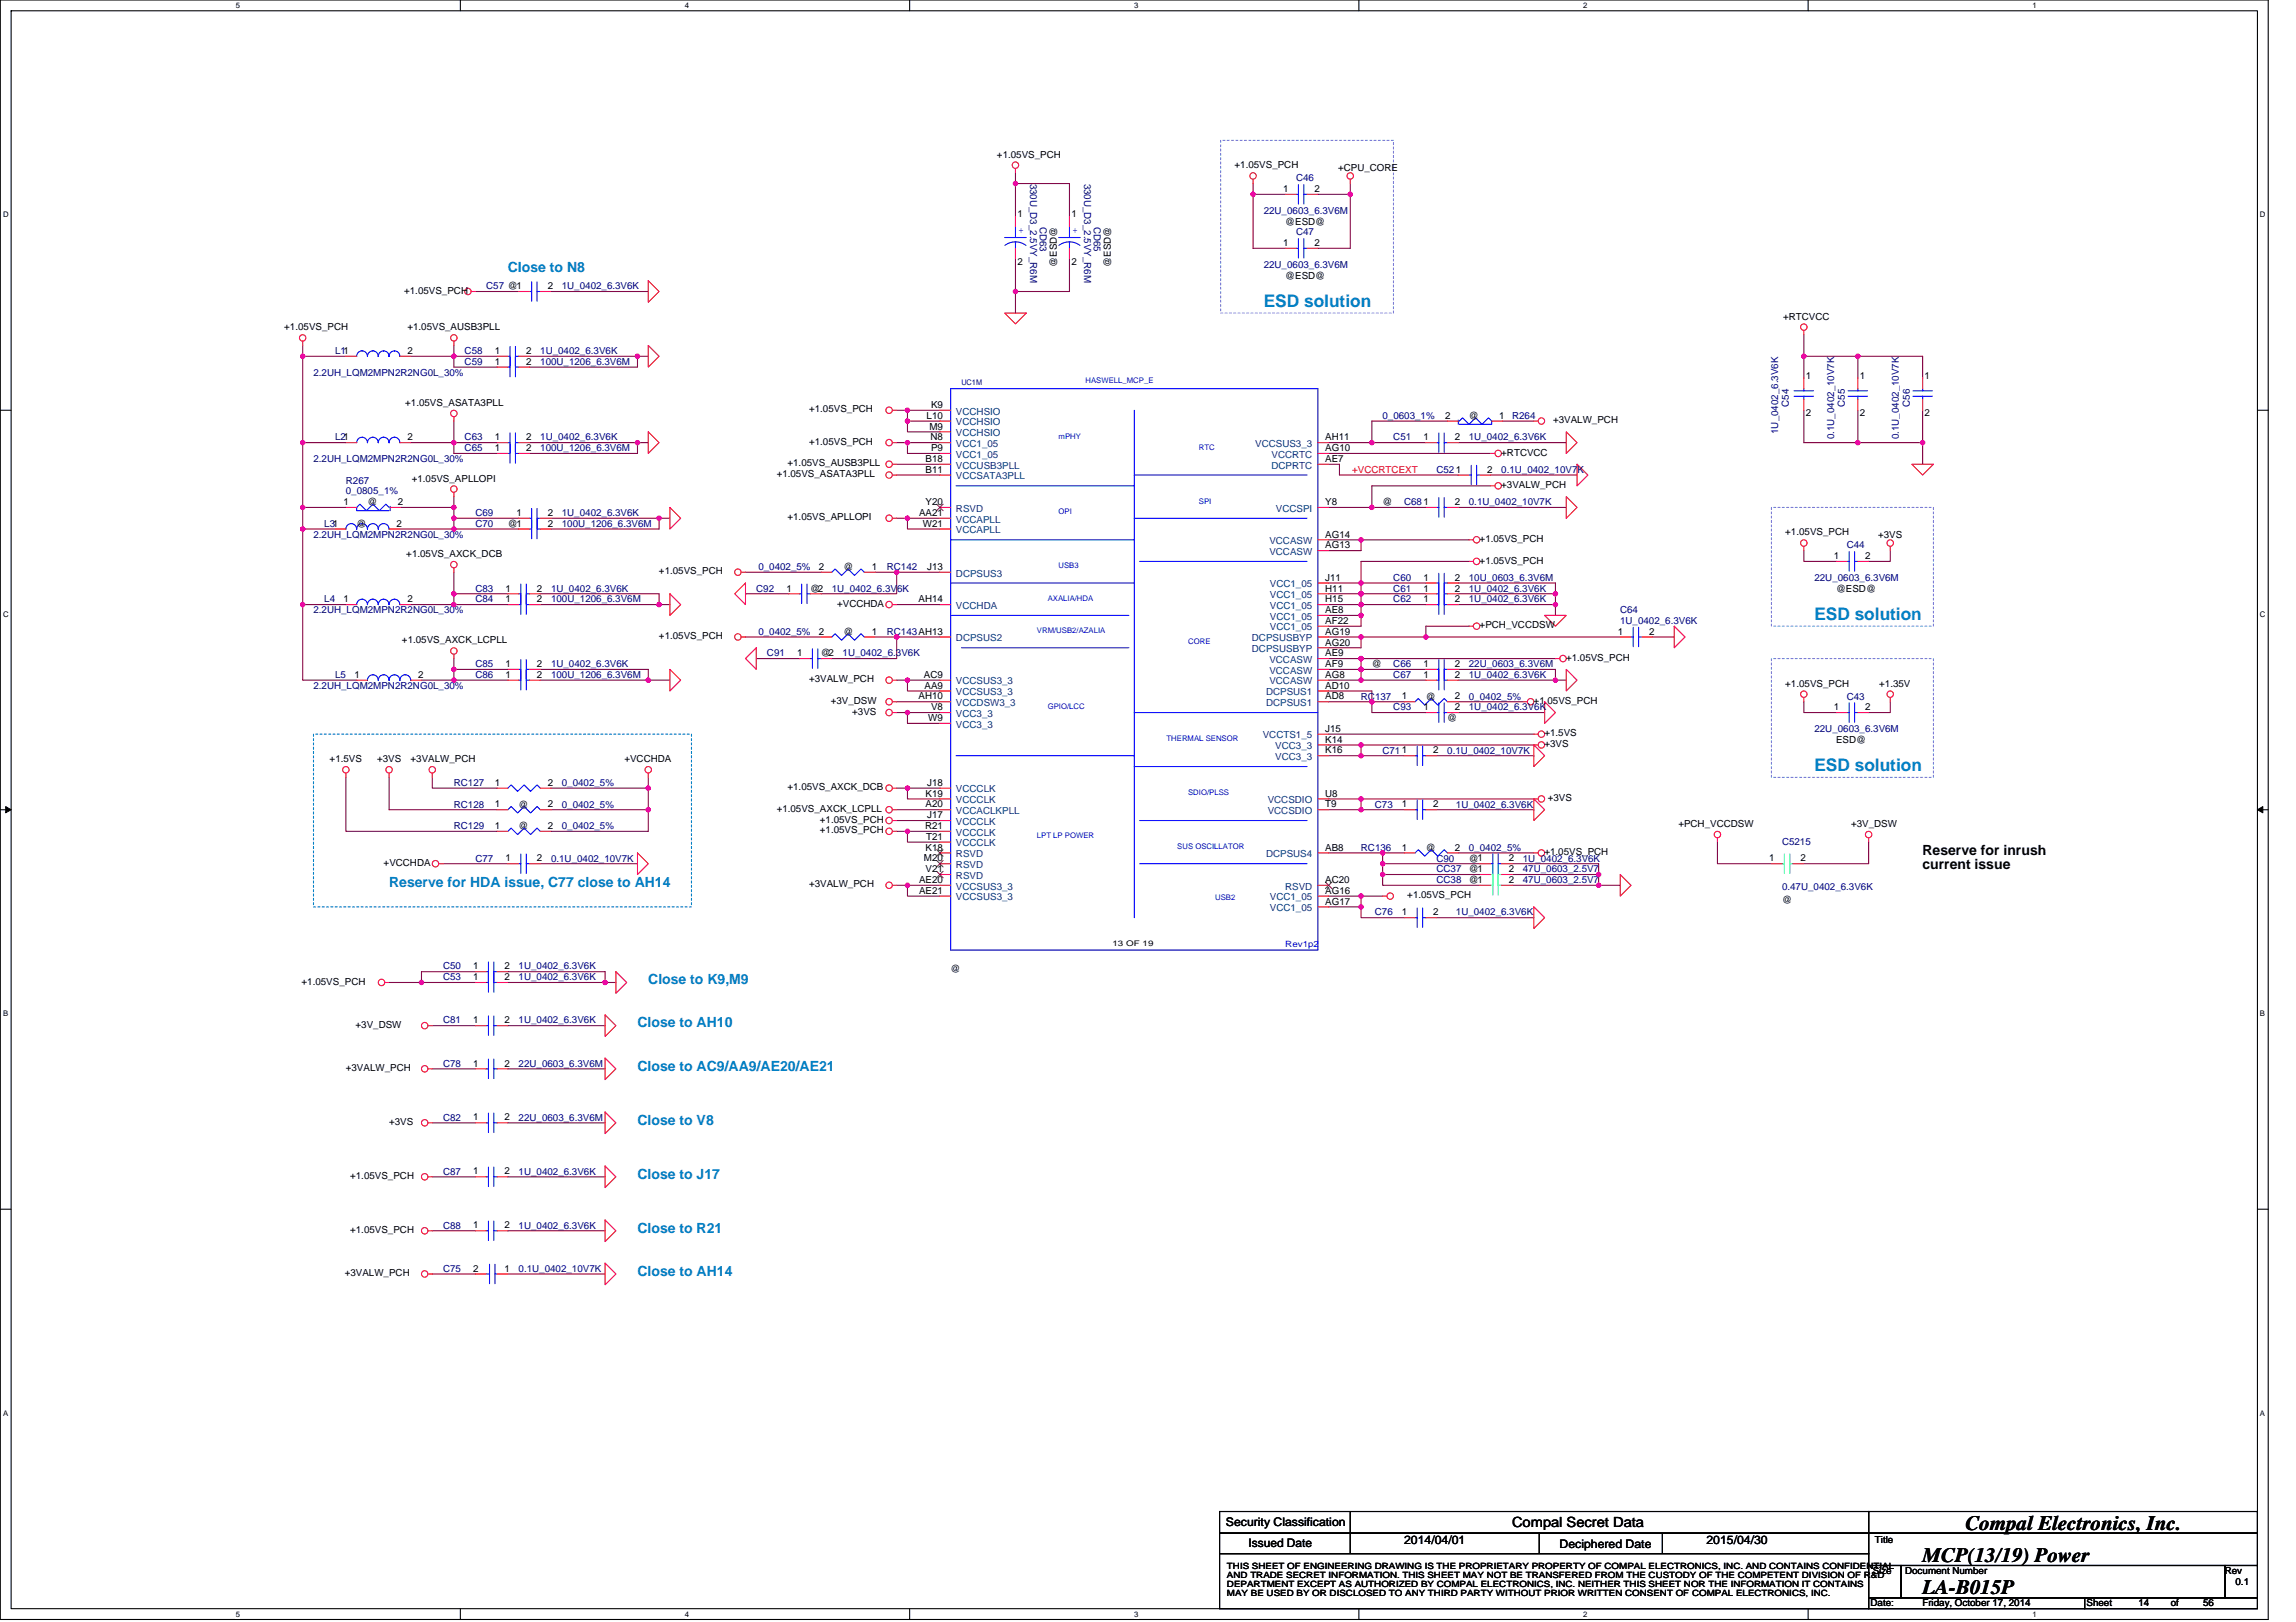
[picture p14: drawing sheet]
<svg xmlns="http://www.w3.org/2000/svg" width="297mm" height="210mm" viewBox="0 0 297 210" stroke-linecap="round" stroke-linejoin="round" font-family="sans-serif">
<defs><g id="words">
<g font-size="2.7">
<text x="254.3" y="197.9">Compal Electronics, Inc.</text>
<text x="248.7" y="202.1">MCP(13/19) Power</text>
<text x="248.7" y="206.3">LA-B015P</text>
</g>
<g font-size="2.2" fill="#0080c0">
<text x="163.5" y="39.7">ESD solution</text>
<text x="234.7" y="80.3">ESD solution</text>
<text x="234.7" y="99.8">ESD solution</text>
</g>
<g font-size="1.8" fill="#0080c0">
<text x="65.7" y="35.2">Close to N8</text>
<text x="50.3" y="114.8">Reserve for HDA issue, C77 close to AH14</text>
<text x="83.9" y="127.4">Close to K9,M9</text>
<text x="82.5" y="133">Close to AH10</text>
<text x="82.5" y="138.6">Close to AC9/AA9/AE20/AE21</text>
<text x="82.5" y="145.5">Close to V8</text>
<text x="82.5" y="152.5">Close to J17</text>
<text x="82.5" y="159.5">Close to R21</text>
<text x="82.5" y="165.1">Close to AH14</text>
</g>
<g font-size="1.8">
<text x="248.7" y="110.6">Reserve for inrush</text>
<text x="248.7" y="112.5">current issue</text>
<text x="195.6" y="197.6">Compal Secret Data</text>
</g>
<g font-size="1.5">
<text x="158.6" y="197.5">Security Classification</text>
<text x="161.5" y="200.2">Issued Date</text>
<text x="181.6" y="199.8">2014/04/01</text>
<text x="201.8" y="200.3">Deciphered Date</text>
<text x="220.8" y="199.8">2015/04/30</text>
</g>
<g font-size="1.3">
<text x="129" y="20.4">+1.05VS_PCH</text>
<text x="159.7" y="21.8">+1.05VS_PCH</text>
<text x="173.1" y="22.1">+CPU_CORE</text>
<text x="131.6" y="28.1">1</text>
<text x="138.6" y="28.1">1</text>
<text x="166" y="24.9">1</text>
<text x="166.3" y="29.1">@ESD@</text>
<text x="170.1" y="24.9">2</text>
<text x="131.6" y="34.2">2</text>
<text x="136.7" y="34.5" transform="rotate(-90 136.7 34.5)">@ESD@</text>
<text x="138.6" y="34.2">2</text>
<text x="143.7" y="34.5" transform="rotate(-90 143.7 34.5)">@ESD@</text>
<text x="166" y="31.8">1</text>
<text x="170.1" y="31.8">2</text>
<text x="52.3" y="38">+1.05VS_PCH</text>
<text x="70.9" y="37.4">2</text>
<text x="166.3" y="36">@ESD@</text>
<text x="230.7" y="41.4">+RTCVCC</text>
<text x="36.8" y="42.8">+1.05VS_PCH</text>
<text x="52.7" y="42.8">+1.05VS_AUSB3PLL</text>
<text x="52.7" y="45.8">2</text>
<text x="64" y="47.2">1</text>
<text x="64" y="45.8">1</text>
<text x="68.1" y="47.2">2</text>
<text x="68.1" y="45.8">2</text>
<text x="52.4" y="52.5">+1.05VS_ASATA3PLL</text>
<text x="104.7" y="53.4">+1.05VS_PCH</text>
<text x="120.4" y="52.8">K9</text>
<text x="233.6" y="49">1</text>
<text x="233.6" y="53.8">2</text>
<text x="240.6" y="49">1</text>
<text x="240.6" y="53.8">2</text>
<text x="249" y="49">1</text>
<text x="249" y="53.8">2</text>
<text x="52.7" y="57">2</text>
<text x="64" y="57">1</text>
<text x="64" y="58.4">1</text>
<text x="68.1" y="57">2</text>
<text x="68.1" y="58.4">2</text>
<text x="104.7" y="57.6">+1.05VS_PCH</text>
<text x="119.7" y="59.8">B18</text>
<text x="119.9" y="54.2">L10</text>
<text x="120.2" y="55.6">M9</text>
<text x="120.4" y="57">N8</text>
<text x="120.4" y="58.4">P9</text>
<text x="171.5" y="59.8">AE7</text>
<text x="171.5" y="58.4">AG10</text>
<text x="171.5" y="57">AH11</text>
<text x="184.2" y="57">1</text>
<text x="187" y="54.2">2</text>
<text x="188.2" y="57">2</text>
<text x="190" y="54.2">@</text>
<text x="193.9" y="54.2">1</text>
<text x="194.2" y="59">+RTCVCC</text>
<text x="200.9" y="54.8">+3VALW_PCH</text>
<text x="44.5" y="65.4">1</text>
<text x="47.5" y="65.4">@</text>
<text x="51.4" y="65.4">2</text>
<text x="53.3" y="62.3">+1.05VS_APLLOPI</text>
<text x="100.5" y="61.8">+1.05VS_ASATA3PLL</text>
<text x="101.9" y="60.4">+1.05VS_AUSB3PLL</text>
<text x="119.7" y="65.4">Y20</text>
<text x="119.7" y="61.2">B11</text>
<text x="171.5" y="65.4">Y8</text>
<text x="178.9" y="65.4">@</text>
<text x="188.2" y="65.4">2</text>
<text x="192.4" y="61.2">2</text>
<text x="194.2" y="63.2">+3VALW_PCH</text>
<text x="46.1" y="68.2">@</text>
<text x="51.3" y="68.2">2</text>
<text x="65.7" y="68.2">@1</text>
<text x="66.8" y="66.8">1</text>
<text x="70.9" y="66.8">2</text>
<text x="70.9" y="68.2">2</text>
<text x="101.9" y="67.3">+1.05VS_APLLOPI</text>
<text x="118.9" y="66.8">AA21</text>
<text x="119.4" y="68.2">W21</text>
<text x="171.5" y="71">AG13</text>
<text x="171.5" y="69.6">AG14</text>
<text x="191.4" y="70.1">+1.05VS_PCH</text>
<text x="231" y="69.3">+1.05VS_PCH</text>
<text x="243" y="69.6">+3VS</text>
<text x="44.5" y="77.9">1</text>
<text x="52.6" y="72.1">+1.05VS_AXCK_DCB</text>
<text x="52.7" y="77.9">2</text>
<text x="65.4" y="77.9">1</text>
<text x="65.4" y="76.5">1</text>
<text x="69.5" y="77.9">2</text>
<text x="69.5" y="76.5">2</text>
<text x="85.3" y="74.3">+1.05VS_PCH</text>
<text x="101.7" y="76.5">1</text>
<text x="104.8" y="76.6">@2</text>
<text x="105.9" y="73.8">2</text>
<text x="109.1" y="73.8">@</text>
<text x="112.8" y="73.8">1</text>
<text x="118.8" y="77.9">AH14</text>
<text x="120" y="73.8">J13</text>
<text x="171.5" y="77.9">H15</text>
<text x="171.5" y="76.5">H11</text>
<text x="171.5" y="75.2">J11</text>
<text x="184.2" y="76.5">1</text>
<text x="184.2" y="77.9">1</text>
<text x="184.2" y="75.2">1</text>
<text x="188.2" y="76.5">2</text>
<text x="188.2" y="77.9">2</text>
<text x="188.2" y="75.2">2</text>
<text x="191.4" y="72.9">+1.05VS_PCH</text>
<text x="237.2" y="72.4">1</text>
<text x="237.5" y="76.6">@ESD@</text>
<text x="241.3" y="72.4">2</text>
<text x="52" y="83.3">+1.05VS_AXCK_LCPLL</text>
<text x="85.3" y="82.7">+1.05VS_PCH</text>
<text x="105.9" y="82.1">2</text>
<text x="108.3" y="78.5">+VCCHDA</text>
<text x="109.1" y="82.1">@</text>
<text x="112.8" y="82.1">1</text>
<text x="171.5" y="79.3">AE8</text>
<text x="171.5" y="80.7">AF22</text>
<text x="171.5" y="82.1">AG19</text>
<text x="171.5" y="83.5">AG20</text>
<text x="191.4" y="81.3">+PCH_VCCDSW</text>
<text x="209.3" y="82.1">1</text>
<text x="213.4" y="82.1">2</text>
<text x="45.9" y="87.7">1</text>
<text x="54.1" y="87.7">2</text>
<text x="65.4" y="86.3">1</text>
<text x="65.4" y="87.7">1</text>
<text x="69.5" y="86.3">2</text>
<text x="69.5" y="87.7">2</text>
<text x="103.1" y="84.9">1</text>
<text x="104.7" y="88.3">+3VALW_PCH</text>
<text x="106.2" y="84.9">@2</text>
<text x="119.5" y="87.7">AC9</text>
<text x="119.6" y="89.1">AA9</text>
<text x="171.5" y="87.7">AG8</text>
<text x="171.5" y="86.3">AF9</text>
<text x="171.5" y="84.9">AE9</text>
<text x="171.5" y="89.1">AD10</text>
<text x="177.5" y="86.3">@</text>
<text x="184.2" y="87.7">1</text>
<text x="184.2" y="86.3">1</text>
<text x="188.2" y="87.7">2</text>
<text x="188.2" y="86.3">2</text>
<text x="202.6" y="85.5">+1.05VS_PCH</text>
<text x="231" y="88.9">+1.05VS_PCH</text>
<text x="243.1" y="88.9">+1.35V</text>
<text x="107.5" y="91.1">+3V_DSW</text>
<text x="110.3" y="92.5">+3VS</text>
<text x="118.8" y="90.5">AH10</text>
<text x="120.1" y="93.3">W9</text>
<text x="120.4" y="91.9">V8</text>
<text x="171.5" y="90.5">AD8</text>
<text x="171.5" y="94.7">J15</text>
<text x="181.4" y="90.5">1</text>
<text x="184.2" y="91.9">1</text>
<text x="184.4" y="90.5">@</text>
<text x="187.2" y="93.3">@</text>
<text x="188.2" y="90.5">2</text>
<text x="188.2" y="91.9">2</text>
<text x="198.4" y="91.1">+1.05VS_PCH</text>
<text x="199.8" y="95.3">+1.5VS</text>
<text x="237.2" y="91.9">1</text>
<text x="241.3" y="91.9">2</text>
<text x="42.6" y="98.6">+1.5VS</text>
<text x="48.8" y="98.6">+3VS</text>
<text x="53.1" y="98.6">+3VALW_PCH</text>
<text x="64" y="101.7">1</text>
<text x="70.9" y="101.7">2</text>
<text x="80.8" y="98.6">+VCCHDA</text>
<text x="120" y="101.7">J18</text>
<text x="171.5" y="96.1">K14</text>
<text x="171.5" y="97.5">K16</text>
<text x="185.4" y="97.5">2</text>
<text x="199.8" y="96.7">+3VS</text>
<text x="237.5" y="96.1">ESD@</text>
<text x="64" y="107.3">1</text>
<text x="64" y="104.5">1</text>
<text x="67.1" y="107.3">@</text>
<text x="67.1" y="104.5">@</text>
<text x="70.9" y="107.3">2</text>
<text x="70.9" y="104.5">2</text>
<text x="100.5" y="105.1">+1.05VS_AXCK_LCPLL</text>
<text x="101.9" y="102.3">+1.05VS_AXCK_DCB</text>
<text x="106.1" y="106.5">+1.05VS_PCH</text>
<text x="106.1" y="107.9">+1.05VS_PCH</text>
<text x="119.7" y="107.3">R21</text>
<text x="119.7" y="104.5">A20</text>
<text x="119.7" y="103.1">K19</text>
<text x="120" y="105.9">J17</text>
<text x="171.5" y="103.1">U8</text>
<text x="171.5" y="104.5">T9</text>
<text x="181.4" y="104.5">1</text>
<text x="185.4" y="104.5">2</text>
<text x="200.2" y="103.7">+3VS</text>
<text x="217.1" y="107">+PCH_VCCDSW</text>
<text x="239.5" y="107">+3V_DSW</text>
<text x="49.6" y="112">+VCCHDA</text>
<text x="65.4" y="111.5">1</text>
<text x="69.5" y="111.5">2</text>
<text x="119.5" y="111.5">M20</text>
<text x="119.7" y="112.9">V21</text>
<text x="119.7" y="110.1">K18</text>
<text x="119.8" y="108.7">T21</text>
<text x="171.5" y="110.1">AB8</text>
<text x="181.4" y="110.1">1</text>
<text x="184.4" y="110.1">@</text>
<text x="188.2" y="110.1">2</text>
<text x="190" y="111.5">@1</text>
<text x="190" y="112.9">@1</text>
<text x="195.2" y="111.5">2</text>
<text x="195.2" y="112.9">2</text>
<text x="199.8" y="110.6">+1.05VS_PCH</text>
<text x="228.9" y="111.5">1</text>
<text x="232.9" y="111.5">2</text>
<text x="104.7" y="114.8">+3VALW_PCH</text>
<text x="118.9" y="114.3">AE20</text>
<text x="118.9" y="115.7">AE21</text>
<text x="171.5" y="114.3">AC20</text>
<text x="171.5" y="115.7">AG16</text>
<text x="171.5" y="117.1">AG17</text>
<text x="181.4" y="118.5">1</text>
<text x="182.1" y="116.2">+1.05VS_PCH</text>
<text x="185.4" y="118.5">2</text>
<text x="190" y="114.3">@1</text>
<text x="195.2" y="114.3">2</text>
<text x="230.5" y="116.8">@</text>
<text x="61.2" y="125.4">1</text>
<text x="65.3" y="125.4">2</text>
<text x="123" y="125.7">@</text>
<text x="39" y="127.4">+1.05VS_PCH</text>
<text x="61.2" y="126.8">1</text>
<text x="65.3" y="126.8">2</text>
<text x="46" y="133">+3V_DSW</text>
<text x="61.2" y="132.4">1</text>
<text x="65.3" y="132.4">2</text>
<text x="44.7" y="138.6">+3VALW_PCH</text>
<text x="61.2" y="138">1</text>
<text x="65.3" y="138">2</text>
<text x="50.3" y="145.6">+3VS</text>
<text x="61.2" y="145">1</text>
<text x="65.3" y="145">2</text>
<text x="45.3" y="152.6">+1.05VS_PCH</text>
<text x="61.2" y="152">1</text>
<text x="65.3" y="152">2</text>
<text x="45.3" y="159.5">+1.05VS_PCH</text>
<text x="61.2" y="159">1</text>
<text x="65.3" y="159">2</text>
<text x="44.6" y="165.1">+3VALW_PCH</text>
<text x="61.2" y="164.6">2</text>
<text x="65.3" y="164.6">1</text>
<text x="242.3" y="203.7">Size</text>
<text x="242.6" y="199.6">Title</text>
<text x="246.5" y="203.7">Document Number</text>
<text x="287.8" y="203.7">Rev</text>
<text x="242" y="207.9">Date:</text>
<text x="248.7" y="207.9">Friday, October 17, 2014</text>
<text x="269.9" y="207.9">Sheet</text>
<text x="276.6" y="207.9">14</text>
<text x="280.8" y="207.9">of</text>
<text x="285" y="207.9">56</text>
<text x="289.2" y="205.1">0.1</text>
</g>
<g font-size="1.3" fill="#000080">
<text x="133.3" y="23.7" transform="rotate(90 133.3 23.7)">330U_D3_2.5VY_R6M</text>
<text x="140.3" y="23.7" transform="rotate(90 140.3 23.7)">330U_D3_2.5VY_R6M</text>
<text x="167.7" y="23.5">C46</text>
<text x="134.5" y="29.3" transform="rotate(90 134.5 29.3)">CD63</text>
<text x="141.5" y="29.3" transform="rotate(90 141.5 29.3)">CD65</text>
<text x="163.5" y="27.7">22U_0603_6.3V6M</text>
<text x="163.5" y="34.7">22U_0603_6.3V6M</text>
<text x="167.7" y="30.5">C47</text>
<text x="62.9" y="37.4">C57 @1</text>
<text x="72.7" y="37.4">1U_0402_6.3V6K</text>
<text x="43.3" y="45.8">L11</text>
<text x="60.1" y="47.2">C59</text>
<text x="60.1" y="45.8">C58</text>
<text x="69.9" y="47.2">100U_1206_6.3V6M</text>
<text x="69.9" y="45.8">1U_0402_6.3V6K</text>
<text x="40.6" y="48.6">2.2UH_LQM2MPN2R2NG0L_30%</text>
<text x="231.4" y="52.7" transform="rotate(-90 231.4 52.7)">C54</text>
<text x="238.7" y="52.7" transform="rotate(-90 238.7 52.7)">C55</text>
<text x="247.1" y="52.7" transform="rotate(-90 247.1 52.7)">C56</text>
<text x="40.6" y="59.8">2.2UH_LQM2MPN2R2NG0L_30%</text>
<text x="43.3" y="57">L21</text>
<text x="60.1" y="57">C63</text>
<text x="60.1" y="58.4">C65</text>
<text x="69.9" y="57">1U_0402_6.3V6K</text>
<text x="69.9" y="58.4">100U_1206_6.3V6M</text>
<text x="178.9" y="54.2">0_0603_1%</text>
<text x="180.3" y="57">C51</text>
<text x="190" y="57">1U_0402_6.3V6K</text>
<text x="195.6" y="54.2">R264</text>
<text x="230" y="56.2" transform="rotate(-90 230 56.2)">1U_0402_6.3V6K</text>
<text x="237.3" y="56.9" transform="rotate(-90 237.3 56.9)">0.1U_0402_10V7K</text>
<text x="245.7" y="56.9" transform="rotate(-90 245.7 56.9)">0.1U_0402_10V7K</text>
<text x="44.7" y="62.6">R267</text>
<text x="44.7" y="64">0_0805_1%</text>
<text x="181.6" y="65.4">C681</text>
<text x="185.8" y="61.2">C521</text>
<text x="190" y="65.4">0.1U_0402_10V7K</text>
<text x="194.2" y="61.2">0.1U_0402_10V7K</text>
<text x="40.6" y="69.6">2.2UH_LQM2MPN2R2NG0L_30%</text>
<text x="41.9" y="68.2">L31</text>
<text x="61.5" y="66.8">C69</text>
<text x="61.5" y="68.2">C70</text>
<text x="72.7" y="66.8">1U_0402_6.3V6K</text>
<text x="72.7" y="68.2">100U_1206_6.3V6M</text>
<text x="238.9" y="71">C44</text>
<text x="41.9" y="78">L4</text>
<text x="61.5" y="78">C84</text>
<text x="61.5" y="76.6">C83</text>
<text x="71.3" y="78">100U_1206_6.3V6M</text>
<text x="71.3" y="76.6">1U_0402_6.3V6K</text>
<text x="97.8" y="76.6">C92</text>
<text x="98.1" y="73.8">0_0402_5%</text>
<text x="107.6" y="76.6">1U_0402_6.3V6K</text>
<text x="114.7" y="73.8">RC142</text>
<text x="180.3" y="76.6">C61</text>
<text x="180.3" y="78">C62</text>
<text x="180.3" y="75.2">C60</text>
<text x="190" y="76.6">1U_0402_6.3V6K</text>
<text x="190" y="78">1U_0402_6.3V6K</text>
<text x="190" y="75.2">10U_0603_6.3V6M</text>
<text x="234.7" y="75.2">22U_0603_6.3V6M</text>
<text x="40.6" y="79.4">2.2UH_LQM2MPN2R2NG0L_30%</text>
<text x="98.1" y="82.1">0_0402_5%</text>
<text x="114.7" y="82.1">RC143AH13</text>
<text x="209.6" y="79.4">C64</text>
<text x="209.6" y="80.8">1U_0402_6.3V6K</text>
<text x="40.6" y="89.1">2.2UH_LQM2MPN2R2NG0L_30%</text>
<text x="43.3" y="87.7">L5</text>
<text x="61.5" y="86.3">C85</text>
<text x="61.5" y="87.7">C86</text>
<text x="71.3" y="86.3">1U_0402_6.3V6K</text>
<text x="71.3" y="87.7">100U_1206_6.3V6M</text>
<text x="99.2" y="84.9">C91</text>
<text x="109" y="84.9">1U_0402_6.3V6K</text>
<text x="180.3" y="87.7">C67</text>
<text x="180.3" y="86.3">C66</text>
<text x="190" y="87.7">1U_0402_6.3V6K</text>
<text x="190" y="86.3">22U_0603_6.3V6M</text>
<text x="176.1" y="90.5">RC137</text>
<text x="180.3" y="91.9">C93</text>
<text x="190" y="91.9">1U_0402_6.3V6K</text>
<text x="190" y="90.5">0_0402_5%</text>
<text x="234.7" y="94.7">22U_0603_6.3V6M</text>
<text x="238.9" y="90.5">C43</text>
<text x="58.7" y="101.7">RC127</text>
<text x="72.7" y="101.7">0_0402_5%</text>
<text x="178.9" y="97.5">C711</text>
<text x="187.2" y="97.5">0.1U_0402_10V7K</text>
<text x="58.7" y="107.3">RC129</text>
<text x="58.7" y="104.5">RC128</text>
<text x="72.7" y="107.3">0_0402_5%</text>
<text x="72.7" y="104.5">0_0402_5%</text>
<text x="177.9" y="104.5">C73</text>
<text x="188.4" y="104.5">1U_0402_6.3V6K</text>
<text x="61.5" y="111.5">C77</text>
<text x="71.3" y="111.5">0.1U_0402_10V7K</text>
<text x="176.1" y="110.1">RC136</text>
<text x="185.8" y="111.5">C90</text>
<text x="185.8" y="112.9">CC37</text>
<text x="190" y="110.1">0_0402_5%</text>
<text x="197" y="111.5">1U_0402_6.3V6K</text>
<text x="197" y="112.9">47U_0603_2.5V7</text>
<text x="230.5" y="109.4">C5215</text>
<text x="177.9" y="118.5">C76</text>
<text x="185.8" y="114.3">CC38</text>
<text x="188.4" y="118.5">1U_0402_6.3V6K</text>
<text x="197" y="114.3">47U_0603_2.5V7</text>
<text x="230.5" y="115.1">0.47U_0402_6.3V6K</text>
<text x="57.3" y="125.5">C50</text>
<text x="67.1" y="125.5">1U_0402_6.3V6K</text>
<text x="57.3" y="126.9">C53</text>
<text x="67.1" y="126.9">1U_0402_6.3V6K</text>
<text x="57.3" y="132.4">C81</text>
<text x="67.1" y="132.4">1U_0402_6.3V6K</text>
<text x="57.3" y="138">C78</text>
<text x="67.1" y="138">22U_0603_6.3V6M</text>
<text x="57.3" y="145">C82</text>
<text x="67.1" y="145">22U_0603_6.3V6M</text>
<text x="57.3" y="152">C87</text>
<text x="67.1" y="152">1U_0402_6.3V6K</text>
<text x="57.3" y="159">C88</text>
<text x="67.1" y="159">1U_0402_6.3V6K</text>
<text x="57.3" y="164.6">C75</text>
<text x="67.1" y="164.6">0.1U_0402_10V7K</text>
</g>
<g font-size="1.3" fill="#00f">
<text x="131.8" y="30.2">+</text>
<text x="138.8" y="30.2">+</text>
</g>
<g font-size="1.3" fill="#004080">
<text x="123.7" y="53.7">VCCHSIO</text>
<text x="123.7" y="56.4">VCCHSIO</text>
<text x="123.7" y="57.8">VCC1_05</text>
<text x="123.7" y="59.2">VCC1_05</text>
<text x="123.7" y="55">VCCHSIO</text>
<text x="162.4" y="57.8">VCCSUS3_3</text>
<text x="164.5" y="59.2">VCCRTC</text>
<text x="123.7" y="60.6">VCCUSB3PLL</text>
<text x="123.7" y="62">VCCSATA3PLL</text>
<text x="164.5" y="60.6">DCPRTC</text>
<text x="123.7" y="66.2">RSVD</text>
<text x="123.7" y="69">VCCAPLL</text>
<text x="123.7" y="67.6">VCCAPLL</text>
<text x="164.2" y="71.8">VCCASW</text>
<text x="164.2" y="70.4">VCCASW</text>
<text x="165.1" y="66.2">VCCSPI</text>
<text x="123.7" y="74.6">DCPSUS3</text>
<text x="164.3" y="77.4">VCC1_05</text>
<text x="164.3" y="76">VCC1_05</text>
<text x="123.7" y="83">DCPSUS2</text>
<text x="123.7" y="78.8">VCCHDA</text>
<text x="162" y="83">DCPSUSBYP</text>
<text x="164.3" y="80.2">VCC1_05</text>
<text x="164.3" y="78.8">VCC1_05</text>
<text x="164.3" y="81.6">VCC1_05</text>
<text x="123.7" y="88.6">VCCSUS3_3</text>
<text x="123.7" y="90">VCCSUS3_3</text>
<text x="162" y="84.4">DCPSUSBYP</text>
<text x="163.8" y="90">DCPSUS1</text>
<text x="164.2" y="88.6">VCCASW</text>
<text x="164.2" y="87.2">VCCASW</text>
<text x="164.2" y="85.8">VCCASW</text>
<text x="123.7" y="91.4">VCCDSW3_3</text>
<text x="123.7" y="94.2">VCC3_3</text>
<text x="123.7" y="92.8">VCC3_3</text>
<text x="163.4" y="95.6">VCCTS1_5</text>
<text x="163.8" y="91.4">DCPSUS1</text>
<text x="165" y="97">VCC3_3</text>
<text x="165" y="98.4">VCC3_3</text>
<text x="123.7" y="102.5">VCCCLK</text>
<text x="123.7" y="105.3">VCCACLKPLL</text>
<text x="123.7" y="103.9">VCCCLK</text>
<text x="123.7" y="106.7">VCCCLK</text>
<text x="164" y="103.9">VCCSDIO</text>
<text x="164" y="105.3">VCCSDIO</text>
<text x="123.7" y="112.3">RSVD</text>
<text x="123.7" y="109.5">VCCCLK</text>
<text x="123.7" y="108.1">VCCCLK</text>
<text x="123.7" y="113.7">RSVD</text>
<text x="123.7" y="110.9">RSVD</text>
<text x="163.8" y="110.9">DCPSUS4</text>
<text x="123.7" y="115.1">VCCSUS3_3</text>
<text x="123.7" y="116.5">VCCSUS3_3</text>
<text x="164.3" y="116.5">VCC1_05</text>
<text x="164.3" y="117.9">VCC1_05</text>
<text x="166.3" y="115.1">RSVD</text>
</g>
<text font-size="1.3" fill="#f00" x="174.9" y="61.2">+VCCRTCEXT</text>
<text font-size="1.1" fill="#00f" x="166.3" y="122.5">Rev1p2</text>
<g font-size="1.1">
<text x="158.7" y="203">THIS SHEET OF ENGINEERING DRAWING IS THE PROPRIETARY PROPERTY OF COMPAL ELECTRONICS, INC. AND CONTAINS CONFIDENTIAL</text>
<text x="158.7" y="204.2">AND TRADE SECRET INFORMATION. THIS SHEET MAY NOT BE TRANSFERED FROM THE CUSTODY OF THE COMPETENT DIVISION OF R&amp;D</text>
<text x="158.7" y="205.3">DEPARTMENT EXCEPT AS AUTHORIZED BY COMPAL ELECTRONICS, INC. NEITHER THIS SHEET NOR THE INFORMATION IT CONTAINS</text>
<text x="158.7" y="206.5">MAY BE USED BY OR DISCLOSED TO ANY THIRD PARTY WITHOUT PRIOR WRITTEN CONSENT OF COMPAL ELECTRONICS, INC.</text>
</g>
<g font-size="1">
<text x="30.5" y="1">5</text>
<text x="88.6" y="1">4</text>
<text x="146.7" y="1">3</text>
<text x="204.8" y="1">2</text>
<text x="263" y="1">1</text>
<text x=".4" y="28.1">D</text>
<text x="292.4" y="28.1">D</text>
<text x=".4" y="79.8">C</text>
<text x="292.4" y="79.8">C</text>
<text x="143.9" y="122.4">13 OF 19</text>
<text x=".4" y="131.5">B</text>
<text x="292.4" y="131.5">B</text>
<text x=".4" y="183.2">A</text>
<text x="292.4" y="183.2">A</text>
<text x="30.5" y="209.2">5</text>
<text x="88.6" y="209.2">4</text>
<text x="146.7" y="209.2">3</text>
<text x="204.8" y="209.2">2</text>
<text x="263" y="209.2">1</text>
</g>
<text font-size="1" fill="#000080" x="124.4" y="49.8">UC1M</text>
<g font-size="1" fill="#00f">
<text x="140.4" y="49.5">HASWELL_MCP_E</text>
<text x="136.9" y="56.8">mPHY</text>
<text x="155.1" y="58.2">RTC</text>
<text x="155.1" y="65.2">SPI</text>
<text x="136.9" y="66.6">OPI</text>
<text x="135.5" y="77.7">AXALIA/HDA</text>
<text x="136.9" y="73.5">USB3</text>
<text x="134.2" y="81.9">VRM/USB2/AZALIA</text>
<text x="153.7" y="83.3">CORE</text>
<text x="135.5" y="91.7">GPIO/LCC</text>
<text x="150.9" y="95.9">THERMAL SENSOR</text>
<text x="153.7" y="102.9">SDIO/PLSS</text>
<text x="134.2" y="108.5">LPT LP POWER</text>
<text x="152.3" y="109.9">SUS OSCILLATOR</text>
<text x="157.2" y="116.4">USB2</text>
</g>
</g></defs>
<path d="M0 0h293.4v209.6h-293.4zM1.4 1.4h290.6v206.8h-290.6z" fill="none" stroke="#000" stroke-width=".14"/>
<g fill="#fff">
<path d="M30.5 .1h.6v1.2h-.6z"/>
<path d="M30.5 208.3h.6v1.1h-.6z"/>
</g>
<path d="M59.6 0v1.4M59.6 208.2v1.4" fill="none" stroke="#000" stroke-width=".14"/>
<g fill="#fff">
<path d="M88.6 .1h.6v1.2h-.6z"/>
<path d="M88.6 208.3h.6v1.1h-.6z"/>
</g>
<path d="M117.7 0v1.4M117.7 208.2v1.4" fill="none" stroke="#000" stroke-width=".14"/>
<g fill="#fff">
<path d="M146.7 .1h.6v1.2h-.6z"/>
<path d="M146.7 208.3h.6v1.1h-.6z"/>
</g>
<path d="M175.8 0v1.4M175.8 208.2v1.4" fill="none" stroke="#000" stroke-width=".14"/>
<g fill="#fff">
<path d="M204.9 .1h.5v1.2h-.5z"/>
<path d="M204.9 208.3h.5v1.1h-.5z"/>
</g>
<path d="M233.9 0v1.4M233.9 208.2v1.4" fill="none" stroke="#000" stroke-width=".14"/>
<g fill="#fff">
<path d="M263 .1h.5v1.2h-.5z"/>
<path d="M263 208.3h.5v1.1h-.5z"/>
<path d="M.4 27.2h.7v1.2h-.7z"/>
<path d="M292.4 27.2h.7v1.2h-.7z"/>
<path d="M.4 78.9h.7v1.2h-.7z"/>
<path d="M292.4 78.9h.7v1.2h-.7z"/>
</g>
<path d="M0 53.1h1.4M292 53.1h1.4" fill="none" stroke="#000" stroke-width=".14"/>
<g fill="#fff">
<path d="M.4 130.6h.7v1.2h-.7z"/>
<path d="M292.4 130.6h.7v1.2h-.7z"/>
</g>
<path d="M0 104.8h1.4M292 104.8h1.4" fill="none" stroke="#000" stroke-width=".14"/>
<path d="M.7 104.4l.7 .4-.7 .4zM292 104.8l.7-.4v.8z" fill="#000"/>
<path d="M.7 104.4l.7 .4-.7 .4zM292 104.8l.7-.4v.8z" fill="none" stroke="#000" stroke-width=".13"/>
<g fill="#fff">
<path d="M.4 182.3h.7v1.1h-.7z"/>
<path d="M292.4 182.3h.7v1.1h-.7z"/>
</g>
<path d="M0 156.5h1.4M292 156.5h1.4" fill="none" stroke="#000" stroke-width=".14"/>
<path d="M40.6 95h48.9v22.4h-48.9z" fill="none" stroke="#0080ff" stroke-width=".14" stroke-dasharray=".3 .3"/>
<path d="M157.9 18.2h22.4v22.3h-22.4zM229.2 65.7h20.9v15.3h-20.9zM229.2 85.2h20.9v15.4h-20.9z" fill="none" stroke="#8080ff" stroke-width=".14" stroke-dasharray=".3 .3"/>
<path d="M177.5 57.3h7" fill="none" stroke="#800040" stroke-width=".14"/>
<circle cx="177.5" cy="57.3" r=".28" fill="#f0f"/>
<circle cx="177.5" cy="57.3" r=".28" fill="none" stroke="#f0f" stroke-width=".14"/>
<path d="M171.9 57.3h5.6M188.7 75.4h12.5M188.7 76.8h12.5" fill="none" stroke="#800040" stroke-width=".14"/>
<circle cx="201.2" cy="76.8" r=".28" fill="#f0f"/>
<circle cx="201.2" cy="76.8" r=".28" fill="none" stroke="#f0f" stroke-width=".14"/>
<path d="M188.7 78.2h12.5M201.2 75.4v1.4" fill="none" stroke="#800040" stroke-width=".14"/>
<circle cx="201.2" cy="78.2" r=".28" fill="#f0f"/>
<circle cx="201.2" cy="78.2" r=".28" fill="none" stroke="#f0f" stroke-width=".14"/>
<path d="M117.4 114.6h4.2" fill="none" stroke="#800040" stroke-width=".14"/>
<circle cx="117.4" cy="114.6" r=".28" fill="#f0f"/>
<circle cx="117.4" cy="114.6" r=".28" fill="none" stroke="#f0f" stroke-width=".14"/>
<path d="M116 53.1h1.4M116 67.1h1.4M116 88h1.4M171.9 82.4h4.2M184.5 82.4h25.1M116 114.6h1.4v1.4h4.2M116 102h1.4M116 107.6h1.4M171.9 116h4.2" fill="none" stroke="#800040" stroke-width=".14"/>
<circle cx="184.5" cy="82.4" r=".28" fill="#f0f"/>
<circle cx="184.5" cy="82.4" r=".28" fill="none" stroke="#f0f" stroke-width=".14"/>
<path d="M171.9 103.4h4.2" fill="none" stroke="#800040" stroke-width=".14"/>
<circle cx="176.1" cy="103.4" r=".28" fill="#f0f"/>
<circle cx="176.1" cy="103.4" r=".28" fill="none" stroke="#f0f" stroke-width=".14"/>
<path d="M117.4 54.5h4.2M171.9 69.9h4.2" fill="none" stroke="#800040" stroke-width=".14"/>
<circle cx="117.4" cy="54.5" r=".28" fill="#f0f"/>
<circle cx="117.4" cy="54.5" r=".28" fill="none" stroke="#f0f" stroke-width=".14"/>
<path d="M117.4 67.1v1.4h4.2" fill="none" stroke="#800040" stroke-width=".14"/>
<circle cx="117.4" cy="67.1" r=".28" fill="#f0f"/>
<circle cx="117.4" cy="67.1" r=".28" fill="none" stroke="#f0f" stroke-width=".14"/>
<path d="M116 60.1h5.6M116 61.5h5.6M117.4 67.1h4.2M171.9 60.1h1.4M171.9 71.3h4.2M177.5 62.9v2.8M192.8 61.5h11.2M117.4 92.2h4.2" fill="none" stroke="#800040" stroke-width=".14"/>
<circle cx="117.4" cy="92.2" r=".28" fill="#f0f"/>
<circle cx="117.4" cy="92.2" r=".28" fill="none" stroke="#f0f" stroke-width=".14"/>
<path d="M116 92.2h1.4v1.4h4.2M176.1 85.2h25.1" fill="none" stroke="#800040" stroke-width=".14"/>
<circle cx="176.1" cy="85.2" r=".28" fill="#f0f"/>
<circle cx="176.1" cy="85.2" r=".28" fill="none" stroke="#f0f" stroke-width=".14"/>
<path d="M58.7 74.1v2.7M176.1 82.4v1.4h-4.2M117.4 102h4.2" fill="none" stroke="#800040" stroke-width=".14"/>
<circle cx="117.4" cy="102" r=".28" fill="#f0f"/>
<circle cx="117.4" cy="102" r=".28" fill="none" stroke="#f0f" stroke-width=".14"/>
<path d="M176.1 86.6v1.4h8.4M117.4 102v1.4h4.2" fill="none" stroke="#800040" stroke-width=".14"/>
<circle cx="176.1" cy="88" r=".28" fill="#f0f"/>
<circle cx="176.1" cy="88" r=".28" fill="none" stroke="#f0f" stroke-width=".14"/>
<circle cx="176.1" cy="86.6" r=".28" fill="#f0f"/>
<circle cx="176.1" cy="86.6" r=".28" fill="none" stroke="#f0f" stroke-width=".14"/>
<path d="M171.9 85.2h4.2M171.9 86.6h4.2" fill="none" stroke="#800040" stroke-width=".14"/>
<circle cx="176.1" cy="86.6" r=".28" fill="#f0f"/>
<circle cx="176.1" cy="86.6" r=".28" fill="none" stroke="#f0f" stroke-width=".14"/>
<path d="M171.9 75.4h4.2M171.9 76.8h4.2" fill="none" stroke="#800040" stroke-width=".14"/>
<circle cx="176.1" cy="76.8" r=".28" fill="#f0f"/>
<circle cx="176.1" cy="76.8" r=".28" fill="none" stroke="#f0f" stroke-width=".14"/>
<path d="M171.9 79.6h4.2v1.4h-4.2" fill="none" stroke="#800040" stroke-width=".14"/>
<circle cx="176.1" cy="79.6" r=".28" fill="#f0f"/>
<circle cx="176.1" cy="79.6" r=".28" fill="none" stroke="#f0f" stroke-width=".14"/>
<path d="M171.9 78.2h4.2" fill="none" stroke="#800040" stroke-width=".14"/>
<circle cx="176.1" cy="78.2" r=".28" fill="#f0f"/>
<circle cx="176.1" cy="78.2" r=".28" fill="none" stroke="#f0f" stroke-width=".14"/>
<path d="M171.9 65.7h5.6M116 104.8h5.6M116 106.2h5.6M117.4 107.6h4.2" fill="none" stroke="#800040" stroke-width=".14"/>
<circle cx="117.4" cy="107.6" r=".28" fill="#f0f"/>
<circle cx="117.4" cy="107.6" r=".28" fill="none" stroke="#f0f" stroke-width=".14"/>
<path d="M171.9 58.7h20.9M176.1 75.4h8.4M58.7 85.2v1.4M171.9 95h26.5M117.4 107.6v1.4h4.2" fill="none" stroke="#800040" stroke-width=".14"/>
<circle cx="176.1" cy="75.4" r=".28" fill="#f0f"/>
<circle cx="176.1" cy="75.4" r=".28" fill="none" stroke="#f0f" stroke-width=".14"/>
<path d="M176.1 97.8h5.6" fill="none" stroke="#800040" stroke-width=".14"/>
<circle cx="176.1" cy="97.8" r=".28" fill="#f0f"/>
<circle cx="176.1" cy="97.8" r=".28" fill="none" stroke="#f0f" stroke-width=".14"/>
<path d="M171.9 96.4h26.5" fill="none" stroke="#800040" stroke-width=".14"/>
<circle cx="176.1" cy="96.4" r=".28" fill="#f0f"/>
<circle cx="176.1" cy="96.4" r=".28" fill="none" stroke="#f0f" stroke-width=".14"/>
<path d="M176.1 69.9h14M176.1 76.8h8.4M185.9 97.8h12.5" fill="none" stroke="#800040" stroke-width=".14"/>
<circle cx="176.1" cy="69.9" r=".28" fill="#f0f"/>
<circle cx="176.1" cy="69.9" r=".28" fill="none" stroke="#f0f" stroke-width=".14"/>
<path d="M171.9 104.8h4.2" fill="none" stroke="#800040" stroke-width=".14"/>
<circle cx="176.1" cy="104.8" r=".28" fill="#f0f"/>
<circle cx="176.1" cy="104.8" r=".28" fill="none" stroke="#f0f" stroke-width=".14"/>
<path d="M116 57.3h1.4v1.4h4.2M117.4 54.5v1.4h4.2M176.1 78.2h8.4" fill="none" stroke="#800040" stroke-width=".14"/>
<circle cx="117.4" cy="57.3" r=".28" fill="#f0f"/>
<circle cx="117.4" cy="57.3" r=".28" fill="none" stroke="#f0f" stroke-width=".14"/>
<path d="M117.4 57.3h4.2M177.5 62.9h15.3M176.1 103.4h22.3M178.9 116h-2.8v1.4h-4.2" fill="none" stroke="#800040" stroke-width=".14"/>
<circle cx="176.1" cy="116" r=".28" fill="#f0f"/>
<circle cx="176.1" cy="116" r=".28" fill="none" stroke="#f0f" stroke-width=".14"/>
<path d="M121.6 53.1h-4.2v1.4" fill="none" stroke="#800040" stroke-width=".14"/>
<circle cx="117.4" cy="53.1" r=".28" fill="#f0f"/>
<circle cx="117.4" cy="53.1" r=".28" fill="none" stroke="#f0f" stroke-width=".14"/>
<path d="M176.1 76.8v1.4" fill="none" stroke="#800040" stroke-width=".14"/>
<circle cx="176.1" cy="76.8" r=".28" fill="#f0f"/>
<circle cx="176.1" cy="76.8" r=".28" fill="none" stroke="#f0f" stroke-width=".14"/>
<path d="M176.1 85.2v1.4" fill="none" stroke="#800040" stroke-width=".14"/>
<circle cx="176.1" cy="85.2" r=".28" fill="#f0f"/>
<circle cx="176.1" cy="85.2" r=".28" fill="none" stroke="#f0f" stroke-width=".14"/>
<path d="M176.1 75.4v1.4M121.6 88h-4.2v1.4h4.2" fill="none" stroke="#800040" stroke-width=".14"/>
<circle cx="117.4" cy="88" r=".28" fill="#f0f"/>
<circle cx="117.4" cy="88" r=".28" fill="none" stroke="#f0f" stroke-width=".14"/>
<path d="M58.7 65.7v1.4" fill="none" stroke="#800040" stroke-width=".14"/>
<circle cx="58.7" cy="65.7" r=".28" fill="#f0f"/>
<circle cx="58.7" cy="65.7" r=".28" fill="none" stroke="#f0f" stroke-width=".14"/>
<path d="M173.3 60.1v1.4h15.4M176.1 78.2v1.4M176.1 69.9v1.4M190.1 72.7h-14v2.7M201.2 76.8v2.8M176.1 117.4v1.4h5.6" fill="none" stroke="#800040" stroke-width=".14"/>
<circle cx="176.1" cy="117.4" r=".28" fill="#f0f"/>
<circle cx="176.1" cy="117.4" r=".28" fill="none" stroke="#f0f" stroke-width=".14"/>
<path d="M187.3 54.5h-9.8v2.8M39.2 65.7h5.5M176.1 86.6h8.4M188.7 86.6h12.5v1.4h1.4M213.8 82.4h2.8M185.9 118.8h12.5" fill="none" stroke="#800040" stroke-width=".14"/>
<circle cx="201.2" cy="88" r=".28" fill="#f0f"/>
<circle cx="201.2" cy="88" r=".28" fill="none" stroke="#f0f" stroke-width=".14"/>
<path d="M61.5 37.7h5.6M71.3 37.7h12.6M39.2 78.2v9.8h6.9M188.7 65.7h13.9M171.9 88h4.2M176.1 96.4v1.4M188.7 88h12.5" fill="none" stroke="#800040" stroke-width=".14"/>
<circle cx="39.2" cy="78.2" r=".28" fill="#f0f"/>
<circle cx="39.2" cy="78.2" r=".28" fill="none" stroke="#f0f" stroke-width=".14"/>
<path d="M39.2 68.5v9.7h5.5M178.9 110.4h2.8" fill="none" stroke="#800040" stroke-width=".14"/>
<circle cx="178.9" cy="110.4" r=".28" fill="#f0f"/>
<circle cx="178.9" cy="110.4" r=".28" fill="none" stroke="#f0f" stroke-width=".14"/>
<path d="M58.7 78.2h7M69.9 78.2h15.4M171.9 89.4h5.6M55.9 145.3h5.6M55.9 159.3h5.6M55.9 152.3h5.6M65.7 145.3h12.6M65.7 152.3h12.6M65.7 159.3h12.6" fill="none" stroke="#800040" stroke-width=".14"/>
<circle cx="85.3" cy="78.2" r=".28" fill="#f0f"/>
<circle cx="85.3" cy="78.2" r=".28" fill="none" stroke="#f0f" stroke-width=".14"/>
<path d="M53.1 78.2h5.6M58.7 88h7M69.9 88h14" fill="none" stroke="#800040" stroke-width=".14"/>
<circle cx="83.9" cy="88" r=".28" fill="#f0f"/>
<circle cx="83.9" cy="88" r=".28" fill="none" stroke="#f0f" stroke-width=".14"/>
<path d="M58.7 76.8h7" fill="none" stroke="#800040" stroke-width=".14"/>
<circle cx="58.7" cy="76.8" r=".28" fill="#f0f"/>
<circle cx="58.7" cy="76.8" r=".28" fill="none" stroke="#f0f" stroke-width=".14"/>
<path d="M58.7 86.6h7" fill="none" stroke="#800040" stroke-width=".14"/>
<circle cx="58.7" cy="86.6" r=".28" fill="#f0f"/>
<circle cx="58.7" cy="86.6" r=".28" fill="none" stroke="#f0f" stroke-width=".14"/>
<path d="M54.5 88h4.2" fill="none" stroke="#800040" stroke-width=".14"/>
<circle cx="58.7" cy="88" r=".28" fill="#f0f"/>
<circle cx="58.7" cy="88" r=".28" fill="none" stroke="#f0f" stroke-width=".14"/>
<path d="M177.5 65.7h7" fill="none" stroke="#800040" stroke-width=".14"/>
<circle cx="177.5" cy="65.7" r=".28" fill="#f0f"/>
<circle cx="177.5" cy="65.7" r=".28" fill="none" stroke="#f0f" stroke-width=".14"/>
<path d="M58.7 76.8v1.4M58.7 86.6v1.4" fill="none" stroke="#800040" stroke-width=".14"/>
<circle cx="58.7" cy="78.2" r=".28" fill="#f0f"/>
<circle cx="58.7" cy="78.2" r=".28" fill="none" stroke="#f0f" stroke-width=".14"/>
<g fill="none" stroke="#800040" stroke-width=".14">
<path d="M53.1 46.1h5.6M58.7 44.7v1.4M58.7 46.1v1.4M58.7 58.7h5.6M58.7 57.3h5.6M69.9 76.8h15.4v1.4M69.9 86.6h14v1.4M171.9 97.8h4.2M176.1 103.4v1.4h5.6M185.9 104.8h12.5M55.9 138.3h5.6M65.7 138.3h12.6"/>
<path d="M55.9 164.9h5.6M65.7 164.9h12.6"/>
</g>
<circle cx="58.7" cy="57.3" r=".28" fill="#f0f"/>
<circle cx="58.7" cy="57.3" r=".28" fill="none" stroke="#f0f" stroke-width=".14"/>
<path d="M68.5 58.7h14M82.5 46.1h1.4" fill="none" stroke="#800040" stroke-width=".14"/>
<circle cx="82.5" cy="46.1" r=".28" fill="#f0f"/>
<circle cx="82.5" cy="46.1" r=".28" fill="none" stroke="#f0f" stroke-width=".14"/>
<path d="M39.2 44.7v1.4h5.5M68.5 47.5h14M82.5 57.3h1.4" fill="none" stroke="#800040" stroke-width=".14"/>
<circle cx="82.5" cy="57.3" r=".28" fill="#f0f"/>
<circle cx="82.5" cy="57.3" r=".28" fill="none" stroke="#f0f" stroke-width=".14"/>
<path d="M39.2 57.3h5.5M58.7 54.5v2.8M58.7 46.1h5.6M68.5 57.3h14v1.4M82.5 46.1v1.4" fill="none" stroke="#800040" stroke-width=".14"/>
<circle cx="58.7" cy="46.1" r=".28" fill="#f0f"/>
<circle cx="58.7" cy="46.1" r=".28" fill="none" stroke="#f0f" stroke-width=".14"/>
<path d="M39.2 46.1v11.2M53.1 57.3h5.6v1.4M58.7 47.5h5.6M68.5 46.1h14" fill="none" stroke="#800040" stroke-width=".14"/>
<circle cx="39.2" cy="57.3" r=".28" fill="#f0f"/>
<circle cx="39.2" cy="57.3" r=".28" fill="none" stroke="#f0f" stroke-width=".14"/>
<circle cx="39.2" cy="46.1" r=".28" fill="#f0f"/>
<circle cx="39.2" cy="46.1" r=".28" fill="none" stroke="#f0f" stroke-width=".14"/>
<path d="M58.7 67.1h8.4" fill="none" stroke="#800040" stroke-width=".14"/>
<circle cx="58.7" cy="67.1" r=".28" fill="#f0f"/>
<circle cx="58.7" cy="67.1" r=".28" fill="none" stroke="#f0f" stroke-width=".14"/>
<path d="M39.2 68.5h4.2M58.7 67.1v1.4h8.4" fill="none" stroke="#800040" stroke-width=".14"/>
<circle cx="58.7" cy="68.5" r=".28" fill="#f0f"/>
<circle cx="58.7" cy="68.5" r=".28" fill="none" stroke="#f0f" stroke-width=".14"/>
<path d="M71.3 68.5h14M85.3 67.1h1.4" fill="none" stroke="#800040" stroke-width=".14"/>
<circle cx="85.3" cy="67.1" r=".28" fill="#f0f"/>
<circle cx="85.3" cy="67.1" r=".28" fill="none" stroke="#f0f" stroke-width=".14"/>
<path d="M39.2 65.7v2.8M51.7 68.5h7M71.3 67.1h14v1.4" fill="none" stroke="#800040" stroke-width=".14"/>
<circle cx="39.2" cy="68.5" r=".28" fill="#f0f"/>
<circle cx="39.2" cy="68.5" r=".28" fill="none" stroke="#f0f" stroke-width=".14"/>
<circle cx="39.2" cy="65.7" r=".28" fill="#f0f"/>
<circle cx="39.2" cy="65.7" r=".28" fill="none" stroke="#f0f" stroke-width=".14"/>
<path d="M188.7 57.3h13.9M116 78.2h5.6M54.5 125.7h7M54.5 127.1h7M55.9 132.7h5.6M65.7 132.7h12.6M65.7 125.7h12.6M78.3 127.1h1.4" fill="none" stroke="#800040" stroke-width=".14"/>
<circle cx="54.5" cy="127.1" r=".28" fill="#f0f"/>
<circle cx="54.5" cy="127.1" r=".28" fill="none" stroke="#f0f" stroke-width=".14"/>
<path d="M78.3 125.7v1.4h-12.6" fill="none" stroke="#800040" stroke-width=".14"/>
<circle cx="78.3" cy="127.1" r=".28" fill="#f0f"/>
<circle cx="78.3" cy="127.1" r=".28" fill="none" stroke="#f0f" stroke-width=".14"/>
<path d="M44.7 100.6v7h19.6M50.3 100.6v4.2h14M55.9 100.6v1.4h8.4M57.3 111.8h8.4M69.9 111.8h12.6M71.3 104.8h12.6M71.3 102h12.6v2.8M83.9 104.8v2.8h-12.6M54.5 125.7v1.4h-4.2" fill="none" stroke="#800040" stroke-width=".14"/>
<circle cx="83.9" cy="102" r=".28" fill="#f0f"/>
<circle cx="83.9" cy="102" r=".28" fill="none" stroke="#f0f" stroke-width=".14"/>
<circle cx="83.9" cy="104.8" r=".28" fill="#f0f"/>
<circle cx="83.9" cy="104.8" r=".28" fill="none" stroke="#f0f" stroke-width=".14"/>
<path d="M240.4 53.1v4.2M240.4 48.9v-2.8h8.3v2.8M248.7 57.3v2.8M233.4 71.3v1.4h4.2M244.5 71.3v1.4h-2.7M233.4 90.8v1.4h4.2M244.5 90.8v1.4h-2.7M83.9 100.6v1.4" fill="none" stroke="#800040" stroke-width=".14"/>
<circle cx="240.3" cy="46.1" r=".28" fill="#f0f"/>
<circle cx="240.3" cy="46.1" r=".28" fill="none" stroke="#f0f" stroke-width=".14"/>
<path d="M233.4 53.1v4.2M240.4 46.1h-7v2.8" fill="none" stroke="#800040" stroke-width=".14"/>
<circle cx="233.4" cy="46.1" r=".28" fill="#f0f"/>
<circle cx="233.4" cy="46.1" r=".28" fill="none" stroke="#f0f" stroke-width=".14"/>
<path d="M233.4 43.3v2.8M240.4 57.3h8.3" fill="none" stroke="#800040" stroke-width=".14"/>
<circle cx="248.7" cy="57.3" r=".28" fill="#f0f"/>
<circle cx="248.7" cy="57.3" r=".28" fill="none" stroke="#f0f" stroke-width=".14"/>
<circle cx="240.3" cy="57.3" r=".28" fill="#f0f"/>
<circle cx="240.3" cy="57.3" r=".28" fill="none" stroke="#f0f" stroke-width=".14"/>
<path d="M39.2 57.3v8.4M194.4 54.5h4M233.4 57.3h7M248.7 53.1v4.2M58.7 64.3v1.4h-6.8M116 90.8h5.6M190.1 81h-5.6v1.4h-8.4" fill="none" stroke="#800040" stroke-width=".14"/>
<circle cx="176.1" cy="82.4" r=".28" fill="#f0f"/>
<circle cx="176.1" cy="82.4" r=".28" fill="none" stroke="#f0f" stroke-width=".14"/>
<path d="M162.1 25.1v7M85.3 78.2h1.4M83.9 88h2.8M222.2 109v2.8h7M241.8 109v2.8h-8.4" fill="none" stroke="#800040" stroke-width=".14"/>
<circle cx="162.1" cy="25.1" r=".28" fill="#f0f"/>
<circle cx="162.1" cy="25.1" r=".28" fill="none" stroke="#f0f" stroke-width=".14"/>
<path d="M162.1 25.1h4.2M174.7 23.8v1.3h-4.2" fill="none" stroke="#800040" stroke-width=".14"/>
<circle cx="174.7" cy="25.1" r=".28" fill="#f0f"/>
<circle cx="174.7" cy="25.1" r=".28" fill="none" stroke="#f0f" stroke-width=".14"/>
<path d="M131.4 23.8v4.1M162.1 32.1h4.2M174.7 25.1v7h-4.2" fill="none" stroke="#800040" stroke-width=".14"/>
<circle cx="131.4" cy="23.7" r=".28" fill="#f0f"/>
<circle cx="131.4" cy="23.7" r=".28" fill="none" stroke="#f0f" stroke-width=".14"/>
<path d="M131.4 22.4v1.4h7v4.1M131.4 37.7v2.8" fill="none" stroke="#800040" stroke-width=".14"/>
<circle cx="131.4" cy="37.7" r=".28" fill="#f0f"/>
<circle cx="131.4" cy="37.7" r=".28" fill="none" stroke="#f0f" stroke-width=".14"/>
<path d="M131.4 33.5v4.2h7v-4.2M162.1 23.8v1.3M171.9 90.8h5.6M188.7 90.8h8.3M188.7 110.4h9.7" fill="none" stroke="#800040" stroke-width=".14"/>
<circle cx="177.5" cy="90.8" r=".28" fill="#f0f"/>
<circle cx="177.5" cy="90.8" r=".28" fill="none" stroke="#f0f" stroke-width=".14"/>
<path d="M96.4 74.1h9.8M116 74.1h5.6M177.5 89.4v1.4h4.2" fill="none" stroke="#800040" stroke-width=".14"/>
<circle cx="116" cy="74" r=".28" fill="#f0f"/>
<circle cx="116" cy="74" r=".28" fill="none" stroke="#f0f" stroke-width=".14"/>
<path d="M96.4 82.4h9.8M116 82.4h5.6M206.8 114.6h2.8" fill="none" stroke="#800040" stroke-width=".14"/>
<circle cx="206.8" cy="114.6" r=".28" fill="#f0f"/>
<circle cx="206.8" cy="114.6" r=".28" fill="none" stroke="#f0f" stroke-width=".14"/>
<path d="M195.6 113.2h11.2v1.4M206.8 111.8v1.4" fill="none" stroke="#800040" stroke-width=".14"/>
<circle cx="206.8" cy="113.2" r=".28" fill="#f0f"/>
<circle cx="206.8" cy="113.2" r=".28" fill="none" stroke="#f0f" stroke-width=".14"/>
<path d="M178.9 111.8h12.6M195.6 111.8h11.2M195.6 114.6h11.2" fill="none" stroke="#800040" stroke-width=".14"/>
<circle cx="178.9" cy="111.8" r=".28" fill="#f0f"/>
<circle cx="178.9" cy="111.8" r=".28" fill="none" stroke="#f0f" stroke-width=".14"/>
<path d="M171.9 110.4h7v2.8h12.6" fill="none" stroke="#800040" stroke-width=".14"/>
<circle cx="178.9" cy="113.2" r=".28" fill="#f0f"/>
<circle cx="178.9" cy="113.2" r=".28" fill="none" stroke="#f0f" stroke-width=".14"/>
<path d="M97.8 85.2h5.6M116 82.4v2.8h-8.4M178.9 113.2v1.4h12.6" fill="none" stroke="#800040" stroke-width=".14"/>
<circle cx="116" cy="82.4" r=".28" fill="#f0f"/>
<circle cx="116" cy="82.4" r=".28" fill="none" stroke="#f0f" stroke-width=".14"/>
<path d="M96.4 76.8h5.6M113.2 74.1h2.8v2.7h-9.8M113.2 82.4h2.8M177.5 90.8v1.4h7M188.7 92.2h11.1" fill="none" stroke="#800040" stroke-width=".14"/>
<g fill="none" stroke="#f00" stroke-width=".14">
<path d="M61 37.7h.5M67.1 37.7h1.4M69.9 37.7h1.4M83.9 36.3l1.4 1.4-1.4 1.4zM131.4 21.8v.6M131.4 27.9v1.4M131.4 32.1v1.4M138.4 27.9v1.4M138.4 32.1v1.4M162.1 23.2v.6M166.3 32.1h1.4M166.3 25.1h1.4"/>
<path d="M169.1 32.1h1.4M169.1 25.1h1.4M174.7 23.2v.6M39.2 44.2v.5M44.7 46.1h1.4M44.7 57.3h1.4M51.7 46.1h1.4M51.7 57.3h1.4M58.7 44.2v.5M58.7 53.9v.6M64.3 57.3h1.4M64.3 47.5h1.4"/>
<path d="M64.3 46.1h1.4M64.3 58.7h1.4M67.1 57.3h1.4M67.1 47.5h1.4M67.1 46.1h1.4M67.1 58.7h1.4M83.9 44.7l1.4 1.4-1.4 1.4zM83.9 55.9l1.4 1.4-1.4 1.4zM115.4 53.1h.6M115.4 57.3h.6M121.6 53.1h1.4M121.6 55.9h1.4"/>
<path d="M121.6 57.3h1.4M121.6 58.7h1.4M121.6 54.5h1.4M130 40.5h2.8l-1.4 1.4zM170.5 58.7h1.4M170.5 57.3h1.4M184.5 57.3h1.4M187.3 54.5h1.4M187.3 57.3h1.4M192.8 58.7h.6M193 54.5h1.4M198.4 54.5h.6"/>
<path d="M202.6 55.9l1.4 1.4-1.4 1.4zM233.4 42.8v.5M233.4 48.9v1.4M233.4 51.7v1.4M240.4 48.9v1.4M240.4 51.7v1.4M248.7 48.9v1.4M248.7 51.7v1.4M43.4 68.5h1.3M44.7 78.2h1.4M44.7 65.7h1.4M50.3 68.5h1.4"/>
<path d="M50.5 65.7h1.4M51.7 78.2h1.4M58.7 73.5v.6M58.7 63.7v.6M65.7 78.2h1.4M65.7 76.8h1.4M67.1 67.1h1.4M67.1 68.5h1.4M68.5 78.2h1.4M68.5 76.8h1.4M69.9 67.1h1.4M69.9 68.5h1.4"/>
<path d="M86.7 65.7l1.4 1.4-1.4 1.4zM86.7 76.8l1.4 1.4-1.4 1.4zM95.9 74.1h.5M96.4 75.4v2.8l-1.4-1.4zM102 76.8h1.4M104.8 76.8h1.4M106.2 74.1h1.4M111.8 74.1h1.4M115.4 60.1h.6M115.4 61.5h.6M115.4 67.1h.6M115.4 78.2h.6"/>
<path d="M121.6 65.7h1.4M121.6 68.5h1.4M121.6 74.1h1.4M121.6 60.1h1.4M121.6 61.5h1.4M121.6 67.1h1.4M121.6 78.2h1.4M170.5 71.3h1.4M170.5 69.9h1.4M170.5 65.7h1.4M170.5 60.1h1.4M170.5 79.6h1.4"/>
<path d="M170.5 78.2h1.4M170.5 76.8h1.4M170.5 75.4h1.4M184.5 65.7h1.4M184.5 76.8h1.4M184.5 78.2h1.4M184.5 75.4h1.4M187.3 65.7h1.4M187.3 76.8h1.4M187.3 78.2h1.4M187.3 75.4h1.4M188.7 61.5h1.4"/>
<path d="M190.1 69.9h.5M190.1 72.7h.5M191.5 61.5h1.3M192.8 62.9h.6M199.8 79.6h2.8l-1.4 1.4zM202.6 64.3l1.4 1.4-1.4 1.4zM204 60.1l1.4 1.4-1.4 1.4zM233.4 70.7v.6M237.6 72.7h1.4M240.4 72.7h1.4M244.5 70.7v.6M247.3 60.1h2.8l-1.4 1.4z"/>
<path d="M46.1 88h1.4M53.1 88h1.4M58.7 84.7v.5M65.7 86.6h1.4M65.7 88h1.4M68.5 86.6h1.4M68.5 88h1.4M86.7 86.6l1.4 1.4-1.4 1.4zM95.9 82.4h.5M97.8 83.8v2.8l-1.4-1.4zM103.4 85.2h1.4M106.2 85.2h1.4"/>
<path d="M106.2 82.4h1.4M111.8 82.4h1.4M115.4 88h.6M115.4 92.2h.6M115.4 90.8h.6M121.6 82.4h1.4M121.6 88h1.4M121.6 89.4h1.4M121.6 90.8h1.4M121.6 93.6h1.4M121.6 92.2h1.4M170.5 96.4h1.4"/>
<path d="M170.5 97.8h1.4M170.5 88h1.4M170.5 86.6h1.4M170.5 85.2h1.4M170.5 81h1.4M170.5 82.4h1.4M170.5 83.8h1.4M170.5 89.4h1.4M170.5 90.8h1.4M170.5 95h1.4M181.7 97.8h1.4M181.7 90.8h1.4"/>
<path d="M184.5 88h1.4M184.5 92.2h1.4M184.5 86.6h1.4M184.5 97.8h1.4M187.3 88h1.4M187.3 90.8h1.4M187.3 92.2h1.4M187.3 86.6h1.4M190.1 81h.5M197 90.8h.6M198.4 96.4l1.4 1.4-1.4 1.4zM198.4 95h.6"/>
<path d="M198.4 96.4h.6M199.8 90.8l1.4 1.4-1.4 1.4zM201.2 85.2h.6M202.6 86.6l1.4 1.4-1.4 1.4zM209.6 82.4h1.4M212.4 82.4h1.4M216.6 81l1.4 1.4-1.4 1.4zM233.4 90.3v.5M237.6 92.2h1.4M240.4 92.2h1.4M244.5 90.3v.5M44.7 100v.6"/>
<path d="M50.3 100v.6M55.9 100v.6M56.8 111.8h.5M64.3 107.6h1.4M64.3 104.8h1.4M64.3 102h1.4M65.7 111.8h1.4M68.5 111.8h1.4M69.9 107.6h1.4M69.9 104.8h1.4M69.9 102h1.4M82.5 110.4l1.4 1.4-1.4 1.4z"/>
<path d="M83.9 100v.6M115.4 114.6h.6M115.4 102h.6M115.4 104.8h.6M115.4 106.2h.6M115.4 107.6h.6M121.6 102h1.4M121.6 104.8h1.4M121.6 103.4h1.4M121.6 106.2h1.4M121.6 111.8h1.4M121.6 109h1.4"/>
<path d="M121.6 107.6h1.4M121.6 114.6h1.4M121.6 116h1.4M121.6 113.2h1.4M121.6 110.4h1.4M170.5 103.4h1.4M170.5 104.8h1.4M170.5 110.4h1.4M170.5 114.6h1.4M170.5 116h1.4M170.5 117.4h1.4M178.9 116h.5"/>
<path d="M181.7 118.8h1.4M181.7 104.8h1.4M181.7 110.4h1.4M184.5 118.8h1.4M184.5 104.8h1.4M187.3 110.4h1.4M191.5 111.8h1.3M191.5 114.6h1.3M191.5 113.2h1.3M194.2 111.8h1.4M194.2 114.6h1.4M194.2 113.2h1.4"/>
<path d="M198.4 103.4l1.4 1.4-1.4 1.4zM198.4 117.4l1.4 1.4-1.4 1.4zM198.4 103.4h.6M198.4 110.4h.6M209.6 113.2l1.4 1.4-1.4 1.4zM222.2 108.4v.6M229.2 111.8h1.4M232 111.8h1.4M241.8 108.4v.6M49.8 127.1h.5M55.4 138.3h.5M55.4 132.7h.5"/>
<path d="M61.5 138.3h1.4M61.5 132.7h1.4M61.5 127.1h1.4M61.5 125.7h1.4M64.3 138.3h1.4M64.3 132.7h1.4M64.3 127.1h1.4M64.3 125.7h1.4M78.3 136.9l1.4 1.4-1.4 1.4zM78.3 131.3l1.4 1.4-1.4 1.4zM79.7 125.7l1.4 1.4-1.4 1.4zM55.4 145.3h.5"/>
<path d="M55.4 152.3h.5M55.4 159.3h.5M61.5 152.3h1.4M61.5 159.3h1.4M61.5 145.3h1.4M64.3 152.3h1.4M64.3 159.3h1.4M64.3 145.3h1.4M78.3 143.9l1.4 1.4-1.4 1.4zM78.3 150.9l1.4 1.4-1.4 1.4zM78.3 157.9l1.4 1.4-1.4 1.4zM55.4 164.9h.5"/>
<path d="M61.5 164.9h1.4M64.3 164.9h1.4M78.3 163.5l1.4 1.4-1.4 1.4z"/>
<circle cx="60.5" cy="37.7" r=".42"/>
<circle cx="131.4" cy="21.4" r=".42"/>
<circle cx="162.1" cy="22.8" r=".42"/>
<circle cx="174.7" cy="22.8" r=".42"/>
<circle cx="39.2" cy="43.7" r=".42"/>
<circle cx="58.7" cy="53.5" r=".42"/>
<circle cx="58.7" cy="43.7" r=".42"/>
<circle cx="115" cy="53.1" r=".42"/>
<circle cx="115" cy="57.3" r=".42"/>
<circle cx="193.8" cy="58.7" r=".42"/>
<circle cx="199.4" cy="54.5" r=".42"/>
<circle cx="233.4" cy="42.3" r=".42"/>
<circle cx="58.7" cy="73.1" r=".42"/>
<circle cx="58.7" cy="63.3" r=".42"/>
<circle cx="95.5" cy="74" r=".42"/>
<circle cx="115" cy="60.1" r=".42"/>
<circle cx="115" cy="78.2" r=".42"/>
<circle cx="115" cy="67.1" r=".42"/>
<circle cx="115" cy="61.5" r=".42"/>
<circle cx="191" cy="69.9" r=".42"/>
<circle cx="191" cy="72.6" r=".42"/>
<circle cx="193.8" cy="62.9" r=".42"/>
<circle cx="233.4" cy="70.3" r=".42"/>
<circle cx="244.5" cy="70.3" r=".42"/>
<circle cx="44.7" cy="99.6" r=".42"/>
<circle cx="50.3" cy="99.6" r=".42"/>
<circle cx="55.9" cy="99.6" r=".42"/>
<circle cx="58.7" cy="84.2" r=".42"/>
<circle cx="83.9" cy="99.6" r=".42"/>
<circle cx="95.5" cy="82.4" r=".42"/>
<circle cx="115" cy="92.2" r=".42"/>
<circle cx="115" cy="90.8" r=".42"/>
<circle cx="115" cy="88" r=".42"/>
<circle cx="191" cy="81" r=".42"/>
<circle cx="198" cy="90.8" r=".42"/>
<circle cx="199.4" cy="95" r=".42"/>
<circle cx="199.4" cy="96.4" r=".42"/>
<circle cx="202.2" cy="85.2" r=".42"/>
<circle cx="233.4" cy="89.8" r=".42"/>
<circle cx="244.5" cy="89.8" r=".42"/>
<circle cx="56.3" cy="111.8" r=".42"/>
<circle cx="115" cy="102" r=".42"/>
<circle cx="115" cy="106.2" r=".42"/>
<circle cx="115" cy="114.6" r=".42"/>
<circle cx="115" cy="107.6" r=".42"/>
<circle cx="115" cy="104.8" r=".42"/>
<circle cx="179.9" cy="116" r=".42"/>
<circle cx="199.4" cy="110.4" r=".42"/>
<circle cx="199.4" cy="103.4" r=".42"/>
<circle cx="222.2" cy="108" r=".42"/>
<circle cx="241.7" cy="108" r=".42"/>
<circle cx="49.4" cy="127.1" r=".42"/>
<circle cx="54.9" cy="138.3" r=".42"/>
<circle cx="54.9" cy="132.7" r=".42"/>
<circle cx="54.9" cy="152.3" r=".42"/>
<circle cx="54.9" cy="159.3" r=".42"/>
<circle cx="54.9" cy="145.3" r=".42"/>
<circle cx="54.9" cy="164.9" r=".42"/>
</g>
<g fill="none" stroke="#000" stroke-width=".14">
<path d="M157.8 195.6h84v2.8h-84zM157.8 198.4h84v2.7h-84zM174.7 195.6v5.5M199.1 198.4v2.7M215.1 198.4v2.7M241.8 195.6h50.2v2.8h-50.2zM241.8 198.4h50.2v4.2h-50.2zM157.8 201.1h84v7.1h-84zM241.8 202.6h4.1v4.2h-4.1zM241.8 206.8h27.9v1.4h-27.9zM245.9 202.6h42v4.2h-42zM269.7 206.8h22.3v1.4h-22.3z"/>
<path d="M287.9 202.6h4.1v4.2h-4.1z"/>
</g>
<g fill="none" stroke="#00f" stroke-width=".14">
<path d="M68.5 37.7h.3M68.8 36.5v2.5M69.5 37.7h.4M69.5 36.5v2.5M130 30.7h2.8M130 31.8a2.22 2.22 0 0 1 1.4-.5 2.2 2.2 0 0 1 1.3 .5M131.4 29.3v1.4M131.4 31.3v.8M137 30.7h2.8M137 31.8a2.22 2.22 0 0 1 1.4-.5 2.2 2.2 0 0 1 1.3 .5M138.4 29.3v1.4M138.4 31.3v.8"/>
<path d="M167.7 32.1h.3M167.7 25.1h.3M168 30.9v2.5M168 23.9v2.5M168.7 30.9v2.5M168.7 23.9v2.5M168.7 32.1h.4M168.7 25.1h.4M51.7 46.1a.69 .69 0 0 0-.7-.7 .69 .69 0 0 0-.7 .7 .69 .69 0 0 0-.7-.7 .69 .69 0 0 0-.7 .7 .69 .69 0 0 0-.7-.7 .69 .69 0 0 0-.7 .7 .69 .69 0 0 0-.7-.7 .69 .69 0 0 0-.7 .7M51.7 57.3a.69 .69 0 0 0-.7-.7 .69 .69 0 0 0-.7 .7 .69 .69 0 0 0-.7-.7 .69 .69 0 0 0-.7 .7 .69 .69 0 0 0-.7-.7 .69 .69 0 0 0-.7 .7 .69 .69 0 0 0-.7-.7 .69 .69 0 0 0-.7 .7M65.7 57.3h.3M65.7 47.5h.3"/>
<path d="M65.7 46.1h.3M65.7 58.7h.3M66 56v2.5M66 46.2v2.6M66 44.8v2.6M66 57.4v2.5M66.7 57.3h.4M66.7 47.5h.4M66.7 46.1h.4M66.7 58.7h.4M66.7 56v2.5M66.7 46.2v2.6"/>
<path d="M66.7 44.8v2.6M66.7 57.4v2.5M123 50.3h47.5v72.7h-47.5zM146.7 53.1v65.7M185.9 57.3h.2M186.1 56v2.5M186.8 56v2.5M186.8 57.3h.5M188.7 54.4v.5M188.8 54.5l.4-.4 .9 .8 .8-.8 .8 .8 .9-.8 .4 .4v.4h-4.2M232.1 51.3h2.5M232.1 50.6h2.5"/>
<path d="M233.4 50.3v.3M233.4 51.3v.4M239.1 51.3h2.5M239.1 50.6h2.5M240.4 50.3v.3M240.4 51.3v.4M247.5 51.3h2.5M247.5 50.6h2.5M248.7 50.3v.3M248.7 51.3v.4M50.3 68.5a.69 .69 0 0 0-.7-.7 .69 .69 0 0 0-.7 .7 .69 .69 0 0 0-.7-.7 .69 .69 0 0 0-.7 .7 .69 .69 0 0 0-.7-.7 .69 .69 0 0 0-.7 .7 .69 .69 0 0 0-.7-.7h.1a.69 .69 0 0 0-.8 .7M50.3 65.7l-.4-.5-.8 .9-.9-.9-.8 .9-.8-.9-.5 .5v.4h4.2"/>
<path d="M50.5 65.5v.6M51.7 78.2a.69 .69 0 0 0-.7-.7 .69 .69 0 0 0-.7 .7 .69 .69 0 0 0-.7-.7 .69 .69 0 0 0-.7 .7 .69 .69 0 0 0-.7-.7 .69 .69 0 0 0-.7 .7 .69 .69 0 0 0-.7-.7 .69 .69 0 0 0-.7 .7M67.1 78.2h.3M67.1 76.8h.3M67.4 77v2.5M67.4 75.6v2.5M68.1 77v2.5M68.1 75.6v2.5M68.1 78.2h.4M68.1 76.8h.4M68.5 67.1h.3M68.5 68.5h.3"/>
<path d="M68.8 65.8v2.5M68.8 67.2v2.5M69.5 67.1h.4M69.5 68.5h.4M69.5 65.8v2.5M69.5 67.2v2.5M103.4 76.8h.3M103.7 75.6v2.5M104.4 75.6v2.5M104.4 76.8h.4M107.6 74.1l.4-.5 .9 .9 .8-.9 .9 .9 .8-.9 .4 .5M123 79.6h23"/>
<path d="M123 75.4h23.7M123 69.9h23.7M123.7 62.9h23M146.7 67.1h22.4M146.7 61.5h22.4M147.4 72.7h21.7M185.9 65.7h.2M185.9 76.8h.2M185.9 78.2h.2M185.9 75.4h.2M186.1 64.4v2.5M186.1 75.6v2.5"/>
<path d="M186.1 77v2.5M186.1 74.2v2.5M186.8 64.4v2.5M186.8 75.6v2.5M186.8 77v2.5M186.8 74.2v2.5M186.8 65.7h.5M186.8 76.8h.5M186.8 78.2h.5M186.8 75.4h.5M190.1 61.5h.2M190.3 60.2v2.5"/>
<path d="M191 61.5h.5M191 60.2v2.5M239 72.7h.2M239.2 71.4v2.5M239.9 72.7h.5M239.9 71.4v2.5M47.5 88a.69 .69 0 0 1 .7-.7 .69 .69 0 0 1 .7 .7 .69 .69 0 0 1 .7-.7 .69 .69 0 0 1 .7 .7 .69 .69 0 0 1 .7-.7 .69 .69 0 0 1 .7 .7M51.7 88a.69 .69 0 0 1 .7-.7 .69 .69 0 0 1 .7 .7M67.1 86.6h.3M67.1 88h.3M67.4 85.4v2.5M67.4 86.8v2.5"/>
<path d="M68.1 85.4v2.5M68.1 86.8v2.5M68.1 86.6h.4M68.1 88h.4M104.8 85.2h.3M105.1 84v2.5M105.8 84v2.5M105.8 85.2h.4M107.6 82.4l.4-.4 .9 .9 .8-.9 .9 .9 .8-.9 .4 .4M123.7 97.8h23M124.4 83.8h21.6M146.7 92.2h23.8"/>
<path d="M146.7 99.2h22.4M183.1 97.8h.2M183.1 90.8l.4-.4 .8 .8 .9-.8 .8 .8 .8-.8 .5 .4M183.3 96.5v2.6M184 97.8h.5M184 96.5v2.6M185.9 88h.2M185.9 92.2h.2M185.9 86.6h.2M186.1 86.8v2.5M186.1 91v2.5M186.1 85.4v2.5"/>
<path d="M186.8 86.8v2.5M186.8 91v2.5M186.8 85.4v2.5M186.8 88h.5M186.8 92.2h.5M186.8 86.6h.5M211 82.4h.3M211.3 81.2v2.5M212 81.2v2.5M212 82.4h.4M239 92.2h.2M239.2 91v2.5"/>
<path d="M239.9 92.2h.5M239.9 91v2.5M65.7 107.6l.4-.4 .9 .8 .8-.8 .8 .8 .9-.8 .4 .4M65.7 104.8l.4-.4 .9 .8 .8-.8 .8 .8 .9-.8 .4 .4M65.7 102l.4-.4 .9 .8 .8-.8 .8 .8 .9-.8 .4 .4M67.1 111.8h.3M67.4 110.5v2.5M68.1 110.5v2.5M68.1 111.8h.4M147.4 111.8h21.7M147.4 106.2h21.7M183.1 118.8h.2"/>
<path d="M183.1 104.8h.2M183.1 110.4l.4-.4 .8 .8 .9-.8 .8 .8 .8-.8 .5 .4M183.3 117.5v2.5M183.3 103.5v2.5M184 118.8h.5M184 104.8h.5M184 117.5v2.5M184 103.5v2.5M192.8 111.8h.3M193.1 110.5v2.5M193.8 111.8h.4M193.8 110.5v2.5"/>
<path d="M62.9 138.3h.3M62.9 132.7h.3M62.9 127.1h.3M62.9 125.7h.3M63.2 137.1v2.5M63.2 131.5v2.5M63.2 125.9v2.5M63.2 124.5v2.5M63.9 137.1v2.5M63.9 131.5v2.5M63.9 125.9v2.5M63.9 124.5v2.5"/>
<path d="M63.9 138.3h.4M63.9 132.7h.4M63.9 127.1h.4M63.9 125.7h.4M62.9 152.3h.3M62.9 159.3h.3M62.9 145.3h.3M63.2 151v2.5M63.2 158v2.5M63.2 144v2.6M63.9 151v2.5M63.9 158v2.5"/>
<path d="M63.9 144v2.6M63.9 152.3h.4M63.9 159.3h.4M63.9 145.3h.4M62.9 164.9h.4M63.3 163.6v2.5M64 163.6v2.5M64 164.9h.3"/>
</g>
<path d="M192.8 114.6h.3M192.8 113.2h.3M193.1 113.3v2.5M193.1 111.9v2.5M193.8 114.6h.4M193.8 113.2h.4M193.8 113.3v2.5M193.8 111.9v2.5M230.6 111.8h.3M230.9 110.5v2.5M231.6 111.8h.4M231.6 110.5v2.5" fill="none" stroke="#00ff80" stroke-width=".14"/>
<path d="M121.2 65.2l.8 .9M122 65.2l-.8 .9M121.2 111.4l.8 .8M121.2 112.8l.8 .8M121.2 110l.8 .8M122 111.4l-.8 .8M122 112.8l-.8 .8M122 110l-.8 .8M171.5 114.1l.8 .9M172.3 114.1l-.8 .9" fill="none" stroke="#804000" stroke-width=".13"/>
<circle cx="177.5" cy="57.3" r=".28" fill="#f0f"/>
<circle cx="177.5" cy="57.3" r=".28" fill="none" stroke="#f0f" stroke-width=".14"/>
<circle cx="201.2" cy="76.8" r=".28" fill="#f0f"/>
<circle cx="201.2" cy="76.8" r=".28" fill="none" stroke="#f0f" stroke-width=".14"/>
<circle cx="201.2" cy="78.2" r=".28" fill="#f0f"/>
<circle cx="201.2" cy="78.2" r=".28" fill="none" stroke="#f0f" stroke-width=".14"/>
<circle cx="117.4" cy="114.6" r=".28" fill="#f0f"/>
<circle cx="117.4" cy="114.6" r=".28" fill="none" stroke="#f0f" stroke-width=".14"/>
<circle cx="184.5" cy="82.4" r=".28" fill="#f0f"/>
<circle cx="184.5" cy="82.4" r=".28" fill="none" stroke="#f0f" stroke-width=".14"/>
<circle cx="176.1" cy="103.4" r=".28" fill="#f0f"/>
<circle cx="176.1" cy="103.4" r=".28" fill="none" stroke="#f0f" stroke-width=".14"/>
<circle cx="117.4" cy="54.5" r=".28" fill="#f0f"/>
<circle cx="117.4" cy="54.5" r=".28" fill="none" stroke="#f0f" stroke-width=".14"/>
<circle cx="117.4" cy="67.1" r=".28" fill="#f0f"/>
<circle cx="117.4" cy="67.1" r=".28" fill="none" stroke="#f0f" stroke-width=".14"/>
<circle cx="117.4" cy="92.2" r=".28" fill="#f0f"/>
<circle cx="117.4" cy="92.2" r=".28" fill="none" stroke="#f0f" stroke-width=".14"/>
<circle cx="176.1" cy="85.2" r=".28" fill="#f0f"/>
<circle cx="176.1" cy="85.2" r=".28" fill="none" stroke="#f0f" stroke-width=".14"/>
<circle cx="117.4" cy="102" r=".28" fill="#f0f"/>
<circle cx="117.4" cy="102" r=".28" fill="none" stroke="#f0f" stroke-width=".14"/>
<circle cx="176.1" cy="88" r=".28" fill="#f0f"/>
<circle cx="176.1" cy="88" r=".28" fill="none" stroke="#f0f" stroke-width=".14"/>
<circle cx="176.1" cy="86.6" r=".28" fill="#f0f"/>
<circle cx="176.1" cy="86.6" r=".28" fill="none" stroke="#f0f" stroke-width=".14"/>
<circle cx="176.1" cy="86.6" r=".28" fill="#f0f"/>
<circle cx="176.1" cy="86.6" r=".28" fill="none" stroke="#f0f" stroke-width=".14"/>
<circle cx="176.1" cy="76.8" r=".28" fill="#f0f"/>
<circle cx="176.1" cy="76.8" r=".28" fill="none" stroke="#f0f" stroke-width=".14"/>
<circle cx="176.1" cy="79.6" r=".28" fill="#f0f"/>
<circle cx="176.1" cy="79.6" r=".28" fill="none" stroke="#f0f" stroke-width=".14"/>
<circle cx="176.1" cy="78.2" r=".28" fill="#f0f"/>
<circle cx="176.1" cy="78.2" r=".28" fill="none" stroke="#f0f" stroke-width=".14"/>
<circle cx="117.4" cy="107.6" r=".28" fill="#f0f"/>
<circle cx="117.4" cy="107.6" r=".28" fill="none" stroke="#f0f" stroke-width=".14"/>
<circle cx="176.1" cy="75.4" r=".28" fill="#f0f"/>
<circle cx="176.1" cy="75.4" r=".28" fill="none" stroke="#f0f" stroke-width=".14"/>
<circle cx="176.1" cy="97.8" r=".28" fill="#f0f"/>
<circle cx="176.1" cy="97.8" r=".28" fill="none" stroke="#f0f" stroke-width=".14"/>
<circle cx="176.1" cy="96.4" r=".28" fill="#f0f"/>
<circle cx="176.1" cy="96.4" r=".28" fill="none" stroke="#f0f" stroke-width=".14"/>
<circle cx="176.1" cy="69.9" r=".28" fill="#f0f"/>
<circle cx="176.1" cy="69.9" r=".28" fill="none" stroke="#f0f" stroke-width=".14"/>
<circle cx="176.1" cy="104.8" r=".28" fill="#f0f"/>
<circle cx="176.1" cy="104.8" r=".28" fill="none" stroke="#f0f" stroke-width=".14"/>
<circle cx="117.4" cy="57.3" r=".28" fill="#f0f"/>
<circle cx="117.4" cy="57.3" r=".28" fill="none" stroke="#f0f" stroke-width=".14"/>
<circle cx="176.1" cy="116" r=".28" fill="#f0f"/>
<circle cx="176.1" cy="116" r=".28" fill="none" stroke="#f0f" stroke-width=".14"/>
<circle cx="117.4" cy="53.1" r=".28" fill="#f0f"/>
<circle cx="117.4" cy="53.1" r=".28" fill="none" stroke="#f0f" stroke-width=".14"/>
<circle cx="176.1" cy="76.8" r=".28" fill="#f0f"/>
<circle cx="176.1" cy="76.8" r=".28" fill="none" stroke="#f0f" stroke-width=".14"/>
<circle cx="176.1" cy="85.2" r=".28" fill="#f0f"/>
<circle cx="176.1" cy="85.2" r=".28" fill="none" stroke="#f0f" stroke-width=".14"/>
<circle cx="117.4" cy="88" r=".28" fill="#f0f"/>
<circle cx="117.4" cy="88" r=".28" fill="none" stroke="#f0f" stroke-width=".14"/>
<circle cx="58.7" cy="65.7" r=".28" fill="#f0f"/>
<circle cx="58.7" cy="65.7" r=".28" fill="none" stroke="#f0f" stroke-width=".14"/>
<circle cx="176.1" cy="117.4" r=".28" fill="#f0f"/>
<circle cx="176.1" cy="117.4" r=".28" fill="none" stroke="#f0f" stroke-width=".14"/>
<circle cx="201.2" cy="88" r=".28" fill="#f0f"/>
<circle cx="201.2" cy="88" r=".28" fill="none" stroke="#f0f" stroke-width=".14"/>
<circle cx="39.2" cy="78.2" r=".28" fill="#f0f"/>
<circle cx="39.2" cy="78.2" r=".28" fill="none" stroke="#f0f" stroke-width=".14"/>
<circle cx="178.9" cy="110.4" r=".28" fill="#f0f"/>
<circle cx="178.9" cy="110.4" r=".28" fill="none" stroke="#f0f" stroke-width=".14"/>
<circle cx="85.3" cy="78.2" r=".28" fill="#f0f"/>
<circle cx="85.3" cy="78.2" r=".28" fill="none" stroke="#f0f" stroke-width=".14"/>
<circle cx="83.9" cy="88" r=".28" fill="#f0f"/>
<circle cx="83.9" cy="88" r=".28" fill="none" stroke="#f0f" stroke-width=".14"/>
<circle cx="58.7" cy="76.8" r=".28" fill="#f0f"/>
<circle cx="58.7" cy="76.8" r=".28" fill="none" stroke="#f0f" stroke-width=".14"/>
<circle cx="58.7" cy="86.6" r=".28" fill="#f0f"/>
<circle cx="58.7" cy="86.6" r=".28" fill="none" stroke="#f0f" stroke-width=".14"/>
<circle cx="58.7" cy="88" r=".28" fill="#f0f"/>
<circle cx="58.7" cy="88" r=".28" fill="none" stroke="#f0f" stroke-width=".14"/>
<circle cx="177.5" cy="65.7" r=".28" fill="#f0f"/>
<circle cx="177.5" cy="65.7" r=".28" fill="none" stroke="#f0f" stroke-width=".14"/>
<circle cx="58.7" cy="78.2" r=".28" fill="#f0f"/>
<circle cx="58.7" cy="78.2" r=".28" fill="none" stroke="#f0f" stroke-width=".14"/>
<circle cx="58.7" cy="57.3" r=".28" fill="#f0f"/>
<circle cx="58.7" cy="57.3" r=".28" fill="none" stroke="#f0f" stroke-width=".14"/>
<circle cx="82.5" cy="46.1" r=".28" fill="#f0f"/>
<circle cx="82.5" cy="46.1" r=".28" fill="none" stroke="#f0f" stroke-width=".14"/>
<circle cx="82.5" cy="57.3" r=".28" fill="#f0f"/>
<circle cx="82.5" cy="57.3" r=".28" fill="none" stroke="#f0f" stroke-width=".14"/>
<circle cx="58.7" cy="46.1" r=".28" fill="#f0f"/>
<circle cx="58.7" cy="46.1" r=".28" fill="none" stroke="#f0f" stroke-width=".14"/>
<circle cx="39.2" cy="57.3" r=".28" fill="#f0f"/>
<circle cx="39.2" cy="57.3" r=".28" fill="none" stroke="#f0f" stroke-width=".14"/>
<circle cx="39.2" cy="46.1" r=".28" fill="#f0f"/>
<circle cx="39.2" cy="46.1" r=".28" fill="none" stroke="#f0f" stroke-width=".14"/>
<circle cx="58.7" cy="67.1" r=".28" fill="#f0f"/>
<circle cx="58.7" cy="67.1" r=".28" fill="none" stroke="#f0f" stroke-width=".14"/>
<circle cx="58.7" cy="68.5" r=".28" fill="#f0f"/>
<circle cx="58.7" cy="68.5" r=".28" fill="none" stroke="#f0f" stroke-width=".14"/>
<circle cx="85.3" cy="67.1" r=".28" fill="#f0f"/>
<circle cx="85.3" cy="67.1" r=".28" fill="none" stroke="#f0f" stroke-width=".14"/>
<circle cx="39.2" cy="68.5" r=".28" fill="#f0f"/>
<circle cx="39.2" cy="68.5" r=".28" fill="none" stroke="#f0f" stroke-width=".14"/>
<circle cx="39.2" cy="65.7" r=".28" fill="#f0f"/>
<circle cx="39.2" cy="65.7" r=".28" fill="none" stroke="#f0f" stroke-width=".14"/>
<circle cx="54.5" cy="127.1" r=".28" fill="#f0f"/>
<circle cx="54.5" cy="127.1" r=".28" fill="none" stroke="#f0f" stroke-width=".14"/>
<circle cx="78.3" cy="127.1" r=".28" fill="#f0f"/>
<circle cx="78.3" cy="127.1" r=".28" fill="none" stroke="#f0f" stroke-width=".14"/>
<circle cx="83.9" cy="102" r=".28" fill="#f0f"/>
<circle cx="83.9" cy="102" r=".28" fill="none" stroke="#f0f" stroke-width=".14"/>
<circle cx="83.9" cy="104.8" r=".28" fill="#f0f"/>
<circle cx="83.9" cy="104.8" r=".28" fill="none" stroke="#f0f" stroke-width=".14"/>
<circle cx="240.3" cy="46.1" r=".28" fill="#f0f"/>
<circle cx="240.3" cy="46.1" r=".28" fill="none" stroke="#f0f" stroke-width=".14"/>
<circle cx="233.4" cy="46.1" r=".28" fill="#f0f"/>
<circle cx="233.4" cy="46.1" r=".28" fill="none" stroke="#f0f" stroke-width=".14"/>
<circle cx="248.7" cy="57.3" r=".28" fill="#f0f"/>
<circle cx="248.7" cy="57.3" r=".28" fill="none" stroke="#f0f" stroke-width=".14"/>
<circle cx="240.3" cy="57.3" r=".28" fill="#f0f"/>
<circle cx="240.3" cy="57.3" r=".28" fill="none" stroke="#f0f" stroke-width=".14"/>
<circle cx="176.1" cy="82.4" r=".28" fill="#f0f"/>
<circle cx="176.1" cy="82.4" r=".28" fill="none" stroke="#f0f" stroke-width=".14"/>
<circle cx="162.1" cy="25.1" r=".28" fill="#f0f"/>
<circle cx="162.1" cy="25.1" r=".28" fill="none" stroke="#f0f" stroke-width=".14"/>
<circle cx="174.7" cy="25.1" r=".28" fill="#f0f"/>
<circle cx="174.7" cy="25.1" r=".28" fill="none" stroke="#f0f" stroke-width=".14"/>
<circle cx="131.4" cy="23.7" r=".28" fill="#f0f"/>
<circle cx="131.4" cy="23.7" r=".28" fill="none" stroke="#f0f" stroke-width=".14"/>
<circle cx="131.4" cy="37.7" r=".28" fill="#f0f"/>
<circle cx="131.4" cy="37.7" r=".28" fill="none" stroke="#f0f" stroke-width=".14"/>
<circle cx="177.5" cy="90.8" r=".28" fill="#f0f"/>
<circle cx="177.5" cy="90.8" r=".28" fill="none" stroke="#f0f" stroke-width=".14"/>
<circle cx="116" cy="74" r=".28" fill="#f0f"/>
<circle cx="116" cy="74" r=".28" fill="none" stroke="#f0f" stroke-width=".14"/>
<circle cx="206.8" cy="114.6" r=".28" fill="#f0f"/>
<circle cx="206.8" cy="114.6" r=".28" fill="none" stroke="#f0f" stroke-width=".14"/>
<circle cx="206.8" cy="113.2" r=".28" fill="#f0f"/>
<circle cx="206.8" cy="113.2" r=".28" fill="none" stroke="#f0f" stroke-width=".14"/>
<circle cx="178.9" cy="111.8" r=".28" fill="#f0f"/>
<circle cx="178.9" cy="111.8" r=".28" fill="none" stroke="#f0f" stroke-width=".14"/>
<circle cx="178.9" cy="113.2" r=".28" fill="#f0f"/>
<circle cx="178.9" cy="113.2" r=".28" fill="none" stroke="#f0f" stroke-width=".14"/>
<circle cx="116" cy="82.4" r=".28" fill="#f0f"/>
<circle cx="116" cy="82.4" r=".28" fill="none" stroke="#f0f" stroke-width=".14"/>
<use href="#words"/>
</svg>
